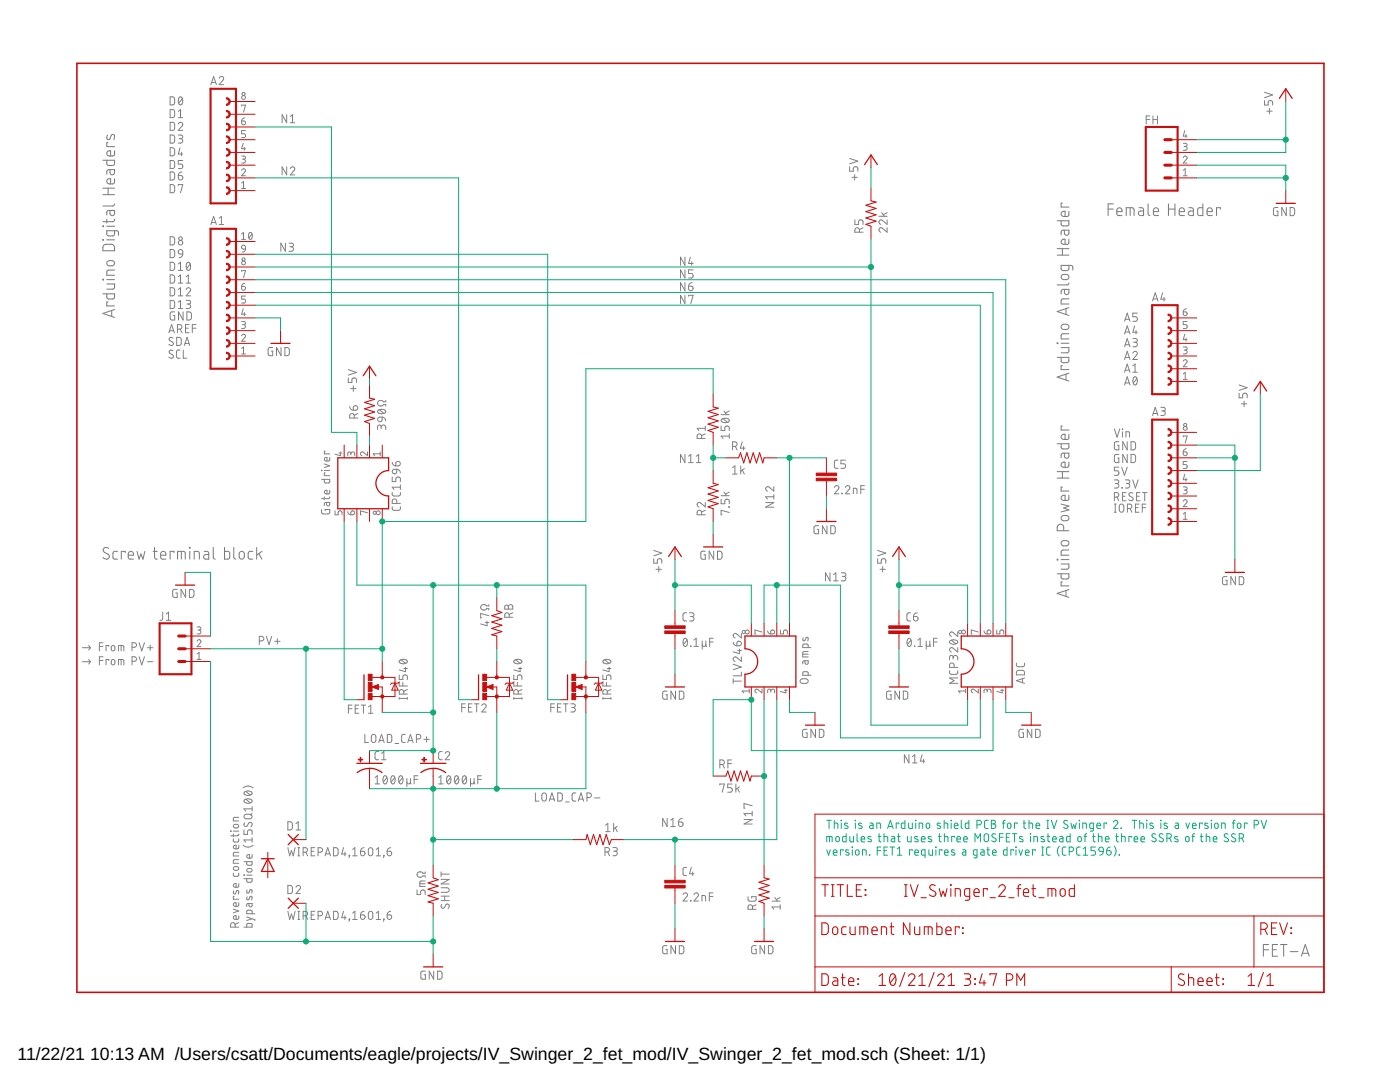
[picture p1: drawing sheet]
<svg xmlns="http://www.w3.org/2000/svg" width="279mm" height="216mm" viewBox="0 0 279 216" stroke-linecap="round" stroke-linejoin="round" font-family="sans-serif">
<defs><g id="words">
<g font-size="3.5">
<text x="3.5" y="211.4">11/22/21</text>
<text x="18" y="211.4">10:13 AM /Users/csatt/Documents/eagle/projects/IV_Swinger_2_fet_mod/IV_Swinger_2_fet_mod.sch (Sheet: 1/1)</text>
</g>
</g></defs>
<g fill="none" stroke="#808080" stroke-width=".2">
<path d="M34 19.3h.6l.2 .3 .1 .9-.3 .4h-.6zM35.8 19.4l.2-.1a.95 .95 0 0 1 0 1.6 1 1 0 0 1-.2-1.5zM36.4 19.7l-.7 .9M42.1 16.9l.5-1.6 .6 1.6M42.2 16.5h.8M43.7 15.6a.45 .45 0 0 1 .7-.3 .45 .45 0 0 1 .1 .7l-.8 .9h.9M252.4 18.4l1.6 .5-1.6 .6M34 36.8l.6 .1 .2 .2 .1 .9-.3 .4-.6 .1zM34 32h.6l.2 .3 .1 .9-.3 .4h-.6zM34 29.5h.6l.2 .3 .1 .8-.3 .5h-.6zM34 34.3h.6l.2 .3 .1 .9-.3 .4h-.6zM34 24.4h.6l.2 .3 .1 .9-.3 .4h-.6z"/>
<path d="M34 26.9l.6 .1 .2 .2 .1 .9-.3 .4-.6 .1zM34 21.9h.6l.2 .2 .1 .9-.3 .5h-.6zM35.6 35h.5a.45 .45 0 0 1 .4 .5 .45 .45 0 0 1-.5 .4 .45 .45 0 0 1-.4-.4zM35.6 24.8a.44 .44 0 0 1 .6-.4 .44 .44 0 0 1 .1 .7l-.7 .9h.9M35.6 26.9h.5a.36 .36 0 0 1 .4 .4 .36 .36 0 0 1-.4 .4h-.3M35.6 22.2l.4-.3v1.6M35.6 37v-.2h.9l-.5 1.7M35.6 23.5h.9M35.9 29.5l-.3 1.2h.9M36 27.7a.44 .44 0 0 1 .5 .4 .44 .44 0 0 1-.5 .5h-.4M36.2 30.4v.7M36.3 34.3l-.4 .1-.3 .6"/>
<path d="M36.5 32h-.9v.7h.5a.45 .45 0 0 1 .4 .5 .45 .45 0 0 1-.4 .4h-.5M48.2 34a.38 .38 0 0 1 .6-.3 .38 .38 0 0 1 .1 .6l-.7 .8h.8M48.2 31.1l.6 .1 .2 .2-.2 .3h-.4M48.2 24.2h.5a.39 .39 0 0 1 .3 .4 .39 .39 0 0 1-.4 .3 .39 .39 0 0 1-.4-.4zM48.2 21.1v-.1h.8l-.4 1.4M48.2 36.5l.4-.3v1.4M48.2 37.6h.8M48.5 28.6l-.3 1.1h.8M48.6 31.7a.39 .39 0 0 1 .4 .4 .39 .39 0 0 1-.4 .4h-.4M48.8 29.4v.6M48.8 23.5l-.5 .3-.1 .4M49 26.1h-.8v.6h.5a.39 .39 0 0 1 .3 .4 .39 .39 0 0 1-.3 .4h-.5"/>
<path d="M57.2 22.9v1.6l-.9-1.6v1.6M57.2 33.3v1.6l-.9-1.6v1.6M57.9 33.7a.44 .44 0 0 1 .7-.4 .44 .44 0 0 1 .1 .7l-.8 .9h.9M57.9 23.2l.5-.3v1.6M57.9 24.5h.9M169.6 33.3v.9h.7v-.6a.46 .46 0 0 1 .4-.3 .46 .46 0 0 1 .5 .3v.6M169.6 31.6l1.6 .6-1.6 .5M170 35.4h1.1M170.6 34.8v1.1M228.7 23.9h.8M229.5 23.1h-.8v1.6M230.1 23.9h.9"/>
<path d="M230.1 23.1v1.6M231 23.1v1.6M236.1 31.5a.39 .39 0 0 1 .6-.4 .39 .39 0 0 1 .1 .6l-.7 .8h.8M236.1 28.6h.6l.2 .3-.2 .3h-.4M236.1 34l.4-.3v1.4M236.1 35.1h.8M236.5 26.1l-.4 1.1h.8M236.5 29.2a.38 .38 0 0 1 .4 .4 .38 .38 0 0 1-.4 .4h-.4M236.7 26.8v.7M252.4 20.1v.9h.7v-.6a.45 .45 0 0 1 .4-.3 .45 .45 0 0 1 .5 .3v.6M252.8 22.2h1.1M253.3 21.6v1.1"/>
<path d="M34 59.9l.6 .1 .2 .2 .1 .9-.3 .4-.6 .1zM34 57.4h.6l.2 .3 .1 .9-.3 .4h-.6zM34 52.3l.6 .1 .2 .2 .1 .9-.3 .4-.6 .1zM34 54.9h.6l.2 .2 .1 .9-.3 .5h-.6zM34 49.8h.6l.2 .3 .1 .9-.3 .4h-.6zM34 47.2l.6 .1 .2 .2 .1 .9-.3 .5h-.6zM35.6 52.7l.4-.4v1.7M35.6 55.2l.4-.3v1.6M35.6 57.8l.4-.4v1.6M35.6 59h.9M35.6 54h.9M35.6 56.5h.9"/>
<path d="M35.7 49.9l.3-.1 .3 .1 .2 .8-.8-.1-.1-.4zM36.5 50.7l-.2 .4-.5 .3M37.1 59.9h.6a.36 .36 0 0 1 .3 .4 .36 .36 0 0 1-.3 .4h-.4M37.1 57.8a.44 .44 0 0 1 .7-.4 .44 .44 0 0 1 .1 .7l-.8 .9h.9M37.1 56.5h.9M37.1 55.2l.5-.3v1.6M37.3 52.4l.3-.1a.97 .97 0 0 1 0 1.7 1.02 1.02 0 0 1-.3-1.6zM38 52.7l-.8 .9M42.1 44.8l.5-1.6 .6 1.6M42.2 44.4h.8M43.7 44.8h.9M43.7 43.5l.5-.3v1.6"/>
<path d="M48.2 57.1h.5a.39 .39 0 0 1 .3 .5 .39 .39 0 0 1-.4 .3 .39 .39 0 0 1-.4-.3zM48.2 46.7l.4-.3v1.4M48.2 54.1v-.1h.8l-.4 1.4M48.2 47.8h.8M48.3 49l.3-.1 .3 .1 .1 .7-.7-.1zM48.8 56.5l-.3 .1-.3 .5M49 59.1h-.8v.6h.5a.4 .4 0 0 1 .3 .4 .4 .4 0 0 1-.3 .4h-.5M49 49.7l-.3 .5-.3 .1M49.8 46.5l.2-.1a.83 .83 0 0 1 0 1.4 .88 .88 0 0 1-.2-1.3zM50.3 46.7l-.6 .8M57 48.5v1.6l-1-1.6v1.6M57.7 48.5h.5a.36 .36 0 0 1 .4 .4 .36 .36 0 0 1-.4 .3h-.4"/>
<path d="M58.1 49.2a.46 .46 0 0 1 .5 .5 .46 .46 0 0 1-.5 .4h-.4M136.7 51.3v1.6l-.9-1.6v1.6M136.7 53.8v1.7l-.9-1.7v1.7M136.7 56.4v1.6l-.9-1.6v1.6M136.7 58.9v1.7l-.9-1.7v1.7M137.4 57.1h.5a.45 .45 0 0 1 .4 .5 .45 .45 0 0 1-.4 .4 .45 .45 0 0 1-.5-.4zM137.4 59.1v-.2h.9l-.4 1.7M137.8 51.3l-.4 1.3h.9M138 52.2v.7M138.1 56.4l-.6 .3-.1 .4M138.3 53.8h-.9v.8h.5a.46 .46 0 0 1 .4 .4 .46 .46 0 0 1-.4 .5h-.5M170.6 43.9v.9h.7v-.6a.45 .45 0 0 1 .5-.3 .45 .45 0 0 1 .4 .3v.6"/>
<path d="M171.5 46.3v-.4a.46 .46 0 0 0-.4-.5 .46 .46 0 0 0-.5 .5v.4h1.6M172.2 45.4l-.7 .4M175.4 43.2h1.6M176 42.4l.5 .8M177 45.4v.9l-.9-.7a.44 .44 0 0 0-.7 .1 .44 .44 0 0 0 .4 .6M177 43.9v.9l-.9-.8a.44 .44 0 0 0-.7 .1 .44 .44 0 0 0 .4 .7M177 42.4l-.7 .4M230.1 59.6h.9M232 58.4l-.3 1.3h.9M232.3 59.3v.7M255 41.4h-.5l-.3 .2-.1 1.1 .3 .3h.6v-.9h-.2M256.7 41.4v1.6l-.9-1.6v1.6"/>
<path d="M257.5 41.4h.6l.2 .3 .1 .9-.3 .4h-.6zM33.7 66.4l.5-1.6 .6 1.6M33.8 66h.8M34.5 70l-.2-.1a.38 .38 0 0 0-.5 .1 .38 .38 0 0 0 .1 .5l.5 .3a.41 .41 0 0 1 .1 .6 .41 .41 0 0 1-.6 0l-.2-.2M34.5 67.5l-.2-.1a.38 .38 0 0 0-.5 .1 .38 .38 0 0 0 .1 .5l.5 .3a.41 .41 0 0 1 .1 .6 .41 .41 0 0 1-.6-.1l-.2-.1M34.9 62.2l-.7 .1-.2 .2v1l.2 .3 .7 .1v-1h-.3M35.3 67.3l.6 .1 .2 .2 .1 .9-.3 .4h-.6zM35.4 65.7h.5a.46 .46 0 0 0 .4-.5 .46 .46 0 0 0-.4-.4h-.5v1.6M35.6 61.6h.9M35.6 60.3l.4-.4v1.7M35.9 69.8l-.5 .1-.2 .3v1l.2 .3h.5M36 65.7l.3 .7"/>
<path d="M36.5 62.2v1.7l-.9-1.7v1.7M36.6 69.8v1.7h.7M36.8 68.9l.5-1.6 .6 1.6M36.9 68.5h.8M37 65.5h.6M37.3 62.2l.6 .1 .3 .2a1.33 1.33 0 0 1-.1 1.2l-.8 .2zM37.6 60.7a.46 .46 0 0 1 .4 .4 .46 .46 0 0 1-.4 .5h-.5M37.8 64.8h-.8v1.6h.8M38.4 65.5h.7M39.1 64.8h-.7v1.6M48.2 67a.38 .38 0 0 1 .6-.3 .38 .38 0 0 1 .1 .6l-.7 .8h.8M48.2 64.2h.6l.2 .2-.2 .3-.4 .1"/>
<path d="M48.2 70.6h.8M48.2 69.5l.4-.3v1.4M48.5 61.6l-.3 1.1h.8M48.6 64.8a.39 .39 0 0 1 .4 .4 .39 .39 0 0 1-.4 .4h-.4M48.8 62.4v.6M54.4 69.3l-.7 .1-.1 .2-.1 1 .2 .4h.7v-.9h-.3M56.1 69.3v1.7l-.9-1.7v1.7M56.9 69.3l.6 .1 .2 .2v1.1l-.2 .2-.6 .1zM69.5 75.4v.9h.7v-.5a.46 .46 0 0 1 .5-.4 .46 .46 0 0 1 .4 .4v.5M69.5 73.8l1.6 .5-1.6 .5M70 77.5h1.1M70.5 77v1.1"/>
<path d="M77 79.9v.3h-.5a.62 .62 0 0 0-.9-.2 .62 .62 0 0 0 0 .9 .62 .62 0 0 0 .9-.2h.5v.3M224.4 76.8l.6-1.6 .5 1.6M224.4 74.3l.6-1.7 .5 1.7M224.4 69.2l.6-1.6 .5 1.6M224.4 71.7l.6-1.6 .5 1.6M224.4 66.7l.6-1.7 .5 1.7M224.4 64.1l.6-1.6 .5 1.6M224.6 76.4h.8M224.6 73.9h.8M224.6 68.8h.8M224.6 71.3h.8M224.6 66.3h.8"/>
<path d="M224.6 63.7h.8M226.1 67.6h.5a.36 .36 0 0 1 .4 .3 .36 .36 0 0 1-.4 .4h-.3M226.1 70.5a.44 .44 0 0 1 .6-.4 .44 .44 0 0 1 .1 .7l-.7 .9h.9M226.1 73l.4-.4v1.7M226.1 74.3h.9M226.3 75.3l.2-.1a.95 .95 0 0 1 0 1.6 1.04 1.04 0 0 1-.2-1.5zM226.4 65l-.3 1.3h.9M226.5 68.3a.46 .46 0 0 1 .5 .4 .46 .46 0 0 1-.5 .5h-.4M226.7 65.9v.8M226.9 75.5l-.7 1M227 62.5h-.9v.7h.5a.46 .46 0 0 1 .4 .5 .46 .46 0 0 1-.4 .4h-.5M230 60l.5-1.6 .6 1.6"/>
<path d="M236.1 72.1a.39 .39 0 0 1 .6-.3 .39 .39 0 0 1 .1 .6l-.7 .8h.8M236.1 69.2l.6 .1 .2 .2-.2 .3h-.4M236.1 62.2h.5a.39 .39 0 0 1 .3 .5 .39 .39 0 0 1-.4 .3 .39 .39 0 0 1-.4-.4zM236.1 74.6l.4-.3v1.4M236.1 75.7h.8M236.5 66.7l-.4 1.1h.8M236.5 69.8a.39 .39 0 0 1 .4 .4 .39 .39 0 0 1-.4 .4h-.4M236.7 67.5v.6M236.8 61.6l-.4 .1-.3 .5M236.9 64.2h-.8v.6h.5a.4 .4 0 0 1 .3 .4 .4 .4 0 0 1-.3 .4h-.5M247.3 78.5v.9h.7v-.6a.45 .45 0 0 1 .5-.3 .45 .45 0 0 1 .4 .3v.6M247.3 76.8l1.6 .6-1.6 .5"/>
<path d="M64.2 95.7h1.6v.5l-.3 .2-.7-.1-.1-.6M64.2 93.8l.1 .1zM64.7 99.1v.6M64.7 93.9h1.1M64.7 92.6l1.1 .3-1.1 .4M64.9 90h-.2v.6h1.1M64.9 94.4h-.2v.5h1.1M65.8 99.1l-.2 .4h-1.4M65.8 97.8l-.1 .7-.6 .1a.38 .38 0 0 1-.4-.5 .38 .38 0 0 1 .6-.3v.8M65.8 91.3l-.1 .6-.6 .1a.38 .38 0 0 1-.4-.5 .38 .38 0 0 1 .6-.2v.7M67.6 90.4h.7M67.9 90.2v.7l-1-.3"/>
<path d="M69.8 81.1l.3 .6 .4 .2M70 90.6a.39 .39 0 0 1 .4-.4 .39 .39 0 0 1 .4 .4v.3M70 90.8v-.5l-.4-.1-.2 .1v.6M70.6 81.1a.46 .46 0 0 1 .8 .1 .46 .46 0 0 1-.4 .7h-.5zM70.7 83.4v-.4a.46 .46 0 0 0-.5-.5 .46 .46 0 0 0-.4 .5v.4h1.6M71.4 82.5l-.7 .4M73.3 90.2v.7l-.7-.6a.38 .38 0 0 0-.6 .1 .38 .38 0 0 0 .2 .5M75.5 81.9a1.02 1.02 0 0 1 1.5 .2 .97 .97 0 0 1-1.6 0zM75.5 83.4l.8-.2v.6a.46 .46 0 0 1-.7 .3 .46 .46 0 0 1-.1-.7zM75.7 81.8l.9 .7M75.9 90.6h-1.4l.3 .3M75.9 90.2v.7"/>
<path d="M76.1 85.2a.46 .46 0 0 1 .4-.4 .46 .46 0 0 1 .5 .4v.5M76.1 85.5v-.3a.36 .36 0 0 0-.4-.4 .36 .36 0 0 0-.3 .4v.5M76.3 83.2l.4 .2 .3 .5M78.3 98.3v.4l.3 .3 1.2-.1 .1-.6M78.3 95.2v.9h.7v-.5a.46 .46 0 0 1 .4-.4 .46 .46 0 0 1 .5 .4v.5M78.3 92.2l.3 .6 .4 .2M78.4 93.8l.8-.2v.6a.46 .46 0 0 1-.7 .3 .46 .46 0 0 1-.1-.7zM79.1 92.2a.46 .46 0 0 1 .7 .1 .46 .46 0 0 1-.3 .7h-.5zM79.2 93.6l.4 .2 .3 .6M79.9 96.8v.9M79.9 97.2h-1.6l.3 .5M136.7 90.7v1.6l-.9-1.6v1.6"/>
<path d="M137.4 92.3h.9M137.4 91l.5-.3v1.6M139 92.3h.9M139 91l.4-.3v1.6M140 87.5v-.5a.44 .44 0 0 0-.4-.4 .44 .44 0 0 0-.5 .4v.5h1.7M140.8 85v.9M140.8 86.6l-.8 .3M140.8 85.5h-1.7l.4 .4M143.9 85v.9h.8v-.5a.45 .45 0 0 1 .4-.4 .45 .45 0 0 1 .4 .4v.5M143.9 99.6v.9h.8v-.5a.45 .45 0 0 1 .4-.4 .45 .45 0 0 1 .4 .4v.5M143.9 82.7h1.6M143.9 98.9h1.6"/>
<path d="M144 83.7a1 1 0 0 1 1.5 .2 .97 .97 0 0 1-1.6 0zM144.3 83.5l.9 .8M144.5 82l.5 .7M144.5 98.2l.5 .7M145.5 87h-1.6l.4 .5M145.5 86.6v.9M145.5 82l-.7 .4M145.5 98.2l-.7 .4M146.2 89.1h.5a.46 .46 0 0 0 .4-.5 .46 .46 0 0 0-.4-.4h-.5v1.6M146.2 93.3l.5-.3v1.6M146.2 94.6h.9M146.7 89.1l.4 .7"/>
<path d="M147.8 93v1.6M148.1 88.2l-.3 1.2h.9M148.1 93.8l.4 .8M148.4 89.1v.7M148.5 93.5l-.7 .5M154.4 97.1v.9l-.9-.8a.44 .44 0 0 0-.7 .2 .44 .44 0 0 0 .4 .6M154.4 99.1h-1.6l.4 .5M154.4 98.7v.9M166.5 97.3a.45 .45 0 0 1 .7-.4 .45 .45 0 0 1 .1 .7l-.8 .9h.9M167.2 91.8h-.4l-.3 .4 .1 1.1 .6 .2M168 98.4l.1 .1zM168.7 97.3a.44 .44 0 0 1 .6-.4 .44 .44 0 0 1 .2 .7l-.8 .9h.9"/>
<path d="M168.7 91.8h-.9v.7h.6a.46 .46 0 0 1 .4 .5 .46 .46 0 0 1-.4 .5h-.6M170.3 98.5v-1.1l.7 .2v.9M171.8 97.6h.7M172.5 96.9h-.7v1.6M222.4 99.2h.4a.44 .44 0 0 0 .5-.5 .44 .44 0 0 0-.5-.4h-.4v1.6M222.4 95.8h.5a.36 .36 0 0 1 .4 .3 .36 .36 0 0 1-.4 .4h-.3M222.4 85.6l.5 1.6 .6-1.6M222.8 96.5a.46 .46 0 0 1 .5 .4 .46 .46 0 0 1-.5 .5h-.4M222.9 99.2l.4 .7M223.3 90.7h-.7l-.2 .2v1l.2 .4h.7v-.9h-.3M223.3 93.2h-.9v.7h.5a.46 .46 0 0 1 .4 .5 .46 .46 0 0 1-.4 .4h-.5M223.3 88.1l-.7 .1-.2 .1v1.1l.2 .3 .7 .1v-.9h-.3"/>
<path d="M223.9 93.2l.5 1.6 .6-1.6M223.9 97.3l.1 .1zM224 85.6l.1 .1zM224 99h.5M224 86.1v1.1M224.6 95.8h.5a.36 .36 0 0 1 .4 .3 .36 .36 0 0 1-.4 .4h-.3M224.7 87.2v-1.1l.7 .2v.9M224.7 98.3h-.7v1.6h.7M225 88.1v1.7l-.9-1.7v1.7M225 90.7v1.6l-.9-1.6v1.6M225 96.5a.46 .46 0 0 1 .5 .4 .46 .46 0 0 1-.5 .5h-.4M225.7 90.7h.7l.2 .3v.8l-.2 .5h-.7z"/>
<path d="M225.7 88.1l.7 .1 .2 .2v.9l-.2 .4-.7 .1zM226.1 98.4a.41 .41 0 0 0-.7 0 .41 .41 0 0 0 .1 .6l.5 .3a.41 .41 0 0 1 0 .6 .41 .41 0 0 1-.6-.1l-.1-.1M226.1 95.8l.5 1.6 .5-1.6M226.8 99h.6M227.5 98.3h-.7v1.6h.7M228 98.3h.9M228.5 98.3v1.6M230 82.9l.5-1.6 .6 1.6M230.1 82.5h.9M231.7 81.3h.5a.36 .36 0 0 1 .4 .3 .36 .36 0 0 1-.4 .4h-.4M232.1 82a.46 .46 0 0 1 .5 .5 .46 .46 0 0 1-.5 .4h-.4M236.1 97.2h.6l.2 .2-.2 .3-.4 .1"/>
<path d="M236.1 90.2h.5a.39 .39 0 0 1 .3 .4 .39 .39 0 0 1-.4 .4 .39 .39 0 0 1-.4-.4zM236.1 87.2v-.2h.8l-.4 1.4M236.5 94.6l-.4 1.1h.8M236.5 97.8a.38 .38 0 0 1 .4 .4 .38 .38 0 0 1-.4 .4h-.4M236.7 95.4v.6M236.8 89.5l-.4 .2-.3 .5M236.9 92.1h-.8v.6h.5a.39 .39 0 0 1 .3 .4 .39 .39 0 0 1-.3 .4h-.5M247.7 80.6h1.1M248.3 80.1v1M35.4 117.6h-.7l-.2 .2v1.1l.2 .3h.7v-.9h-.3M37 117.6v1.6l-.9-1.6v1.6M37.8 117.6h.6l.3 .3v.9l-.3 .4h-.6z"/>
<path d="M64.2 101.7v.6l.2 .2 1 .1 .4-.3v-.6h-.9v.2M65.2 100.2l.1 .7h.4l.1-.7-.9 .1-.2 .1v.5M66.9 101.9v.8h.6v-.4a.4 .4 0 0 1 .4-.4 .4 .4 0 0 1 .4 .4v.4M69.4 102.1l.1 .3 .5 .3M70.1 102a.4 .4 0 0 1 .7 .2 .4 .4 0 0 1-.4 .5h-.4zM73.3 102.3l-1.4-.4v.8h.2M78.3 101.1v.5l.3 .2h1.1l.2-.2v-.5M79.2 100.5v-.5a.46 .46 0 0 0-.5-.5 .46 .46 0 0 0-.4 .5v.5h1.6M130.5 111.5v.9h.7v-.6a.45 .45 0 0 1 .4-.3 .45 .45 0 0 1 .5 .3v.6M130.5 109.8l1.6 .6-1.6 .5M130.9 113.6h1.1M131.5 113.1v1"/>
<path d="M140 102.7v-.4a.44 .44 0 0 0-.4-.5 .44 .44 0 0 0-.5 .5v.4h1.7M140.8 110h-.7l-.2 .2v1l.2 .4h.7v-.9h-.3M140.8 100.2v1l-1-.8a.44 .44 0 0 0-.7 .1 .44 .44 0 0 0 .4 .7M140.8 101.8l-.8 .4M142.4 110v1.6l-.9-1.6v1.6M143.2 110h.6l.3 .3v.8l-.3 .5h-.6zM145.5 101.1v.1zM145.5 102.3l-1.6-.5v.9h.2M152.8 100.3h1.6l-1.6 .9h1.6M163.4 104.9h-.7l-.2 .2v1.1l.2 .3h.7v-.9h-.3M165 104.9v1.6l-.9-1.6v1.6M165.7 114.3v1.6l-1-1.6v1.6"/>
<path d="M165.8 104.9h.6l.3 .3v1l-.3 .3h-.6zM166.4 114.7l.4-.4v1.6M166.4 115.9h.9M167.9 114.3h.6a.36 .36 0 0 1 .3 .4 .36 .36 0 0 1-.3 .3h-.4M168.4 115a.44 .44 0 0 1 .4 .5 .44 .44 0 0 1-.4 .4h-.5M175.2 111.5v.9h.7v-.6a.46 .46 0 0 1 .4-.3 .46 .46 0 0 1 .5 .3v.6M175.2 109.8l1.6 .6-1.6 .5M175.6 113.6h1.1M176.1 113.1v1M222.4 102.2h.4M222.4 100.6h.4M222.6 100.6v1.6"/>
<path d="M223.5 100.7l.3-.1 .3 .1 .2 .3v.7a.46 .46 0 0 1-.5 .5 .46 .46 0 0 1-.4-.5zM225 101.5h.4a.44 .44 0 0 0 .5-.5 .44 .44 0 0 0-.5-.4h-.4v1.6M225.5 101.5l.4 .7M226.6 101.3h.5M227.3 100.6h-.7v1.6h.7M228 101.3h.7M228.7 100.6h-.7v1.6M236.1 100a.39 .39 0 0 1 .6-.3 .39 .39 0 0 1 .1 .6l-.7 .8h.8M236.1 102.6l.4-.4v1.4M236.1 103.6h.8M244.9 115.1h-.7l-.2 .2v1l.2 .3 .7 .1v-.9h-.3M246.5 115.1v1.6l-.9-1.6v1.6"/>
<path d="M247.3 115.1h.6l.3 .2v.9l-.3 .4-.6 .1zM16.4 132h1.7M16.4 129.2h1.7M17.7 131.6l.4 .4M17.7 128.8l.4 .4M18.1 132l-.4 .5M18.1 129.2l-.4 .5M19.8 131.8h.8M19.8 129h.8M20.6 128.2h-.8v1.7M20.6 131h-.8v1.7M21.7 129v-.2h-.5v1.1"/>
<path d="M21.7 131.8v-.2h-.5v1.1M22.3 131.7l.3-.1 .2 .1 .1 .6a.36 .36 0 0 1-.3 .4 .36 .36 0 0 1-.4-.4zM22.3 128.9l.3-.1 .2 .1 .1 .6a.36 .36 0 0 1-.3 .4 .36 .36 0 0 1-.4-.4zM23.6 132.7v-1.1l1 .1 .1 1M23.6 129.9v-1.1l1 .1 .1 1M24.2 128.8v1.1M24.2 131.6v1.1M26.4 132h.4a.46 .46 0 0 0 .5-.5 .46 .46 0 0 0-.5-.5h-.4v1.7M26.4 129.2h.4a.46 .46 0 0 0 .5-.5 .46 .46 0 0 0-.5-.5h-.4v1.7M27.7 131l.6 1.7 .5-1.7M27.7 128.2l.6 1.7 .5-1.7M29.4 132h1.1"/>
<path d="M29.4 129.2h1.1M30 128.7v1.1M32.5 122.2l-.1 1.4-.1 .2h-.4M33.2 123.8h.9M33.2 122.5l.4-.3v1.6M39.3 128a.38 .38 0 0 1 .6-.4 .38 .38 0 0 1 .1 .6l-.7 .8h.8M39.3 125.1h.6l.2 .2-.2 .4h-.4M39.3 130.5l.4-.3v1.4M39.3 131.6h.8M39.7 125.7a.39 .39 0 0 1 .4 .4 .39 .39 0 0 1-.4 .4h-.4M51.8 127.9h.4a.46 .46 0 0 0 .5-.5 .46 .46 0 0 0-.5-.4h-.4v1.6M53.1 127l.6 1.6 .5-1.6"/>
<path d="M54.8 128h1.1M55.4 127.4v1.1M79.7 134.7v.9h.7v-.6a.46 .46 0 0 1 .4-.3 .46 .46 0 0 1 .5 .3v.6M79.7 139.4h1.6M79.7 136.2v.7h1.6M79.7 139.2v.3M79.8 131.8a1.02 1.02 0 0 1 1.5 .2 .97 .97 0 0 1-1.6 0zM80 131.6l.9 .8M80.4 136.2v.7M80.6 138.5v-.5a.46 .46 0 0 0-.5-.4 .46 .46 0 0 0-.4 .4v.5h1.6M80.6 133.4h.7M80.9 133.1v.9l-1.2-.3"/>
<path d="M81.3 139.2v.3M81.3 137.6l-.7 .3M96.8 124.2h.8M97.2 124v.9l-1.3-.4M97.6 120.6v.3h-.5a.61 .61 0 0 0-.9-.2 .61 .61 0 0 0 0 1 .61 .61 0 0 0 .9-.2h.5v.2M97.6 122.9l-1.7-.5v.9h.2M100.8 120.8h.4l.3 .3a.44 .44 0 0 1 .4-.5 .44 .44 0 0 1 .4 .5v.4h-1.6zM101.5 121.1v.4M101.6 123.2v-.5a.44 .44 0 0 0-.4-.4 .44 .44 0 0 0-.5 .4v.5h1.6M102.3 122.3l-.7 .3M102.5 134.7v.9h.8v-.6a.46 .46 0 0 1 .4-.3 .46 .46 0 0 1 .5 .3v.6M102.5 139.4h1.7"/>
<path d="M102.5 136.2v.7h1.7M102.5 139.2v.3M102.6 131.8a1.03 1.03 0 0 1 1.6 .2 .97 .97 0 0 1-1.7 0zM102.9 131.6l.9 .8M103.3 136.2v.7M103.4 138.5v-.5a.44 .44 0 0 0-.4-.4 .44 .44 0 0 0-.5 .4v.5h1.7M103.4 133.4h.8M103.8 133.1v.9l-1.3-.3M104.2 139.2v.3M104.2 137.6l-.8 .3M120.3 134.7v.9h.7v-.6a.45 .45 0 0 1 .5-.3 .45 .45 0 0 1 .4 .3v.6M120.3 139.4h1.6"/>
<path d="M120.3 136.2v.7h1.6M120.3 139.2v.3M120.4 131.8a1 1 0 0 1 1.5 .2 .95 .95 0 0 1-1.6 0zM120.7 131.6l.9 .8M121 136.2v.7M121.2 138.5v-.5a.44 .44 0 0 0-.4-.4 .44 .44 0 0 0-.5 .4v.5h1.6M121.2 133.4h.7M121.6 133.1v.9l-1.3-.3M121.9 139.2v.3M121.9 137.6l-.7 .3M133.1 137.9h-.5l-.3 .2-.1 1.1 .3 .3h.6v-.9h-.2M134.8 137.9v1.6l-.9-1.6v1.6"/>
<path d="M135.6 137.9h.6l.2 .3 .1 .9-.3 .4h-.6zM136.5 127.5l.3-.1a.97 .97 0 0 1 0 1.6 1 1 0 0 1-.3-1.5zM137 122.3h-.5l-.2 .4v1l.2 .2h.5M137.1 127.7l-.7 .9M137.6 122.3h.6a.37 .37 0 0 1 .3 .4 .37 .37 0 0 1-.3 .3h-.4M137.8 128.9l.1 .1zM138.1 123a.44 .44 0 0 1 .4 .5 .44 .44 0 0 1-.4 .4h-.5M138.5 129h.9M138.5 127.7l.4-.3v1.6M140.1 128.6a.36 .36 0 0 0 .4 .4 .36 .36 0 0 0 .4-.4M140.1 127.9v1.6M140.9 127.9v.9l.2 .2"/>
<path d="M141.6 128.1h.7M142.3 127.4h-.7v1.6M146.3 128.1l.2 .5 .6 .3M146.3 135.9h1.7M146.3 135.4v1M146.3 132.5l1.7 .6-1.7 .5M147.2 128.1a.47 .47 0 0 1 .7 .1 .47 .47 0 0 1-.4 .7h-.4zM147.2 129.8h.8M147.6 129.5v.9l-1.3-.3M148 131.1v.9l-.9-.8a.44 .44 0 0 0-.7 .1 .44 .44 0 0 0 .3 .7M148 126.4v.9l-.9-.8a.44 .44 0 0 0-.7 .2 .44 .44 0 0 0 .3 .6M148 134.1v.8h-1.7"/>
<path d="M149.5 137.9h-1.4l.3 .4M149.5 137.5v.8M152.1 137.5v.8l-.8-.7a.38 .38 0 0 0-.6 .1 .38 .38 0 0 0 .3 .6M152.1 126.1l-1.4-.4v.8h.1M153.2 125.9l.3 .5 .3 .1M153.8 137.9a.39 .39 0 0 1 .4-.4 .39 .39 0 0 1 .4 .4v.4M153.8 138.1v-.4l-.4-.2-.2 .2v.6M153.8 125.9a.4 .4 0 0 1 .7 0 .4 .4 0 0 1-.3 .6h-.4zM155.7 125.7v.8h.7v-.5a.4 .4 0 0 1 .3-.3 .4 .4 0 0 1 .4 .3v.5M156.5 137.7h.6M156.8 137.5v.8l-1.1-.3M159.8 135.6l.3-.2h.7a.46 .46 0 0 1 .5 .5 .46 .46 0 0 1-.5 .5l-1-.2-.1-.3z"/>
<path d="M160.2 130.5h1.1M160.3 127.3l-.1 .4 .3 .2 .4-.7h.3l.1 .2-.1 .5M160.7 131.8l.1 .7 .3 .1 .2-.2v-.6h-.8l-.3 .2v.5M161.3 134.7v-.5l-.2-.2-.8 .2-.1 .5h1.6M161.3 130h-.9l-.2 .3v.8h1.1M161.3 129.2v-.5l-.2-.2h-.6l-.2 .2-.1 .5h1.6M177.8 137.9h-.5l-.3 .2v1.2l.2 .2h.6v-.9h-.2M179.5 137.9v1.6l-.9-1.6v1.6M180.3 137.9h.6l.2 .3v1.1l-.2 .2h-.6zM181.2 127.5l.2-.1a.95 .95 0 0 1 0 1.6 1.02 1.02 0 0 1-.2-1.5zM181.7 122.3l-.6 .1-.1 .3v1l.2 .2h.5M181.8 127.7l-.7 .9"/>
<path d="M182.3 123h.5a.45 .45 0 0 1 .4 .5 .45 .45 0 0 1-.5 .4 .45 .45 0 0 1-.4-.4zM182.5 128.9l.1 .1zM183 122.3l-.6 .3-.1 .4M183.2 129h.9M183.2 127.7l.4-.3v1.6M184.8 128.6a.36 .36 0 0 0 .4 .4 .36 .36 0 0 0 .4-.4M184.8 127.9v1.6M185.6 127.9v.9l.1 .2M186.3 128.1h.7M187 127.4h-.7v1.6M189.5 133.8v.5l.4 .3 1-.1 .2-.2v-.5M189.6 127.9a1.04 1.04 0 0 1 1.5 .2 .95 .95 0 0 1-1.6 0z"/>
<path d="M189.9 127.7l.9 .8M190.2 131.2a.46 .46 0 0 1 .5-.4 .46 .46 0 0 1 .4 .4v.5M190.2 131.5v-.4a.36 .36 0 0 0-.3-.3 .36 .36 0 0 0-.4 .3v.6M190.4 133.2v-.5a.46 .46 0 0 0-.4-.4 .46 .46 0 0 0-.5 .4v.5h1.6M191.1 129.2v.9l-.9-.8a.44 .44 0 0 0-.7 .2 .44 .44 0 0 0 .4 .6M191.1 126.1v.9l-.9-.8a.44 .44 0 0 0-.7 .2 .44 .44 0 0 0 .4 .6M191.1 135.3h-1.6l.9 .5-.9 .6h1.6M192.7 137.9h-1.4l.3 .4M192.7 137.5v.8M195.2 137.5v.8l-.7-.7a.38 .38 0 0 0-.6 .1 .38 .38 0 0 0 .2 .6M195.2 126.1l-1.4-.4v.8h.2M196.4 125.9l.1 .3 .5 .3"/>
<path d="M197 137.9a.39 .39 0 0 1 .4-.4 .39 .39 0 0 1 .4 .4v.4M197 138.1v-.4l-.4-.2-.2 .2v.6M197.1 125.8a.39 .39 0 0 1 .6 .1 .39 .39 0 0 1-.3 .6h-.4zM198.9 125.7v.8h.6v-.5a.4 .4 0 0 1 .4-.3 .4 .4 0 0 1 .4 .3v.5M199.7 137.7h.6M200 137.5v.8l-1.1-.3M202.8 132.3l.1 .5 .3 .2h1l.2-.2 .1-.5M203 133.9l.3-.1h.9l.2 .2 .1 .7h-1.7zM204.1 135.4v.8M204.5 135.3l-1.7 .5 1.7 .6M48.5 157.2a1.56 1.56 0 0 1 2 0M48.8 159.6a1.04 1.04 0 0 1 1.5 .2 .95 .95 0 0 1-1.6 0z"/>
<path d="M48.8 158a1.02 1.02 0 0 1 1.5 .3 .97 .97 0 0 1-1.6 0zM49 159.5l1 .7M49 157.9l1 .7M69.5 141.4h.8M70.3 140.7h-.8v1.6M70.9 141.4h.5M71.6 140.7h-.7v1.6h.7M72.1 140.7h.9M72.5 140.7v1.6M72.8 146.5v1.7h.7M73.5 142.3h.9M73.5 141.1l.5-.4v1.6"/>
<path d="M74.3 146.7l.3-.2 .3 .2 .1 1a.46 .46 0 0 1-.4 .5 .46 .46 0 0 1-.5-.5zM74.8 155.2l.5-.4v1.6M74.8 156.4h1M75.6 150h-.5l-.3 .3 .1 1.1 .2 .2h.5M75.6 148.2l.5-1.7 .6 1.7M75.7 147.8h.8M76.2 151.6h.8M76.2 150.3l.4-.3v1.6M76.6 154.9l.3-.1a.95 .95 0 0 1 0 1.6 1.04 1.04 0 0 1-.3-1.5zM77.2 155.2l-.7 .9M77.3 146.5l.6 .1 .3 .2v1.1l-.3 .2-.6 .1zM78.2 154.9l.2-.1a.97 .97 0 0 1 0 1.6 1.02 1.02 0 0 1-.2-1.5z"/>
<path d="M78.8 155.2l-.7 .9M78.8 148.4h.8M79.7 154.9l.3-.1a.97 .97 0 0 1 0 1.6 1.02 1.02 0 0 1-.3-1.5zM80.3 155.2l-.7 .9M80.9 146.5l-.5 .1-.2 .3v1l.2 .2 .5 .1M81.2 156.1a.36 .36 0 0 0 .4 .3 .36 .36 0 0 0 .3-.3M81.2 155.3v1.7M81.4 148.2l.5-1.7 .5 1.7M81.5 147.8h.8M81.9 155.3v.9l.2 .2M82.7 155.5h.7M83.1 147.4h.4a.46 .46 0 0 0 .5-.4 .46 .46 0 0 0-.5-.5h-.4v1.7"/>
<path d="M83.4 154.8h-.7v1.6M84.6 147.5h1.1M85.1 147v1.1M87.5 156.4h1M87.5 155.2l.5-.4v1.6M88.3 150h-.5l-.3 .3 .1 1.1 .2 .2h.5M88.9 150.3a.44 .44 0 0 1 .6-.3 .44 .44 0 0 1 .1 .7l-.7 .9h.8M89.3 154.9l.3-.1a.97 .97 0 0 1 0 1.6 1 1 0 0 1-.3-1.5zM89.9 155.2l-.7 .9M90.9 154.9l.2-.1a.97 .97 0 0 1 0 1.6 1.02 1.02 0 0 1-.2-1.5zM91.5 155.2l-.7 .9M92.1 141.2h.8"/>
<path d="M92.4 154.9l.3-.1a.97 .97 0 0 1 0 1.6 1.02 1.02 0 0 1-.3-1.5zM92.9 140.4h-.8v1.7M93 155.2l-.7 .9M93.5 141.2h.5M93.9 156.1a.36 .36 0 0 0 .4 .3 .36 .36 0 0 0 .3-.3M93.9 155.3v1.7M94.2 140.4h-.7v1.7h.7M94.6 155.3v.9l.2 .2M94.7 140.4h.9M95.1 140.4v1.7M95.4 155.5h.7M96.1 154.8h-.7v1.6"/>
<path d="M96.1 140.8a.44 .44 0 0 1 .7-.3 .44 .44 0 0 1 .1 .7l-.8 .9h.9M106.8 158.2v1.7h.8M108.3 158.3l.3-.1 .3 .1 .2 1.1a.46 .46 0 0 1-.5 .5 .46 .46 0 0 1-.5-.5zM109.6 159.9l.6-1.7 .5 1.7M109.7 159.4h.9M109.9 141.2h.7M110.6 140.4h-.7v1.7M111.3 141.2h.5M111.3 158.2l.7 .1 .2 .2v.9l-.2 .4-.7 .1zM112 140.4h-.7v1.7h.7M112.5 140.4h.9M112.9 140.4v1.7"/>
<path d="M113.9 140.4h.5a.36 .36 0 0 1 .4 .4 .36 .36 0 0 1-.4 .4h-.3M114.4 141.2a.46 .46 0 0 1 .4 .4 .46 .46 0 0 1-.4 .5h-.5M114.9 158.2h-.5l-.2 .4 .1 1.1 .6 .2M115.4 159.9l.6-1.7 .5 1.7M115.5 159.4h.9M117.1 159.1h.5a.46 .46 0 0 0 .4-.4 .46 .46 0 0 0-.4-.5h-.5v1.7M118.6 159.2h1.1M143.7 152.5h.4a.46 .46 0 0 0 .5-.4 .46 .46 0 0 0-.5-.5h-.4v1.7M143.7 156.6v-.2h.9l-.5 1.7M144.2 152.5l.4 .8M145.3 152.4h.7M146 151.6h-.7v1.7"/>
<path d="M146.1 156.4h-.9v.8h.6a.46 .46 0 0 1 .3 .4 .46 .46 0 0 1-.3 .5h-.6M146.9 156.4v1.7M147.2 157.3l.4 .8M147.6 157l-.7 .5M161.1 145.5h-.6l-.3 .3v1l.2 .3 .7 .1v-1h-.3M162.8 145.5v1.7l-1-1.7v1.7M163.5 145.5l.6 .1 .3 .2a1.33 1.33 0 0 1-.1 1.2l-.8 .2zM181.4 150.6v1.6l-.9-1.6v1.6M182.1 151l.5-.4v1.6M182.1 152.2h.9M184 150.6l-.3 1.3h.9M184.3 151.5v.7"/>
<path d="M204.3 145.5h-.6l-.3 .3-.1 1 .3 .3 .7 .1v-1h-.3M205.9 145.5v1.7l-.9-1.7v1.7M206.7 145.5l.6 .1 .3 .2v1.1l-.3 .2-.6 .1zM46 165.8l.1 .1zM46.6 174.2v.5l.2 .2 .8-.1v-.6M46.6 167.4v.5l.2 .1h.8v-.6M46.6 166.4v.6M46.6 165.8h1M46.7 177.8l-.1 .4 .2 .2 .5-.7h.2l.1 .2v.5M46.7 173l.6-.1a.36 .36 0 0 1 .3 .4 .36 .36 0 0 1-.3 .4l-.6-.2-.1-.2zM46.7 164.6l.6-.1a.36 .36 0 0 1 .3 .3 .36 .36 0 0 1-.3 .4l-.6-.1-.1-.3zM46.7 178.9h-.1v.5h1"/>
<path d="M47.6 176.3v.7h-.7a.38 .38 0 0 1-.3-.4 .38 .38 0 0 1 .5-.3v.7M47.6 171.5l-.9 .1-.1 .2v.5h1M47.6 170.1h-.9l-.1 .2v.5h1M47.6 168.7v.6l-.7 .1a.38 .38 0 0 1-.3-.5 .38 .38 0 0 1 .5-.2v.7M47.6 166.4l-.1 .4h-1.5M47.6 163.1h-.8l-.2 .3v.4h1M48.5 168.7a1.49 1.49 0 0 0 2 0M48.7 175.3h1.6v.6l-.3 .1h-.6l-.1-.1-.1-.6M48.7 171.9h1.6v.6l-.3 .2-.6-.1-.1-.1-.1-.6M48.7 165.6v.9h.7v-.6a.47 .47 0 0 1 .5-.3 .47 .47 0 0 1 .4 .3v.6M48.7 174.6l.1 .1zM48.8 164.2l-.1 .2a.38 .38 0 0 0 .1 .5 .38 .38 0 0 0 .6-.1l.2-.5a.44 .44 0 0 1 .7 0 .44 .44 0 0 1-.2 .7"/>
<path d="M48.8 162.6l1.1-.1a.46 .46 0 0 1 .4 .4 .46 .46 0 0 1-.4 .5l-1.1-.1-.1-.4zM49.2 174.6h1.1M49.3 178.9v.6l.2 .1 .4-.7h.3l.1 .2-.1 .5M49.3 177.6v.5l.2 .1 .4-.7h.3l.1 .2-.1 .5M49.3 173.4l.7-.1a.36 .36 0 0 1 .3 .4 .36 .36 0 0 1-.3 .3l-.7-.1-.1-.2zM50.3 170.5l-.1 .7h-.6a.38 .38 0 0 1-.4-.4 .38 .38 0 0 1 .6-.3v.7M50.3 161v.9M50.3 167.2v.8M50.3 167.6h-1.6l.3 .4M50.3 162.3l-.3 .4M50.3 161.4h-1.6l.3 .5M57.4 164h.7l.2 .3 .1 .9-.3 .4h-.7z"/>
<path d="M57.4 176.7h.7l.2 .3 .1 .9-.3 .4h-.7zM57.4 169.1l.4 1.7 .4-1.1 .3 1.1 .4-1.7M59.1 177a.44 .44 0 0 1 .6-.3 .44 .44 0 0 1 .1 .7l-.7 .9h.9M59.1 165.6h.9M59.1 164.3l.4-.3v1.6M59.5 170.8h.3M59.5 169.1h.3M59.6 169.1v1.7M60.5 170.1h.4a.46 .46 0 0 0 .5-.5 .46 .46 0 0 0-.5-.5h-.4v1.7M61 170.1l.4 .7M62.1 169.9h.6M62.8 169.1h-.7v1.7h.7"/>
<path d="M63.5 170.1h.4a.46 .46 0 0 0 .5-.5 .46 .46 0 0 0-.5-.5h-.4v1.7M64.9 170.8l.5-1.7 .6 1.7M65 170.4h.8M66.6 169.1l.6 .1 .2 .2 .1 .9-.3 .4-.6 .1zM68.6 169.1l-.4 1.3h.9M68.8 170.1v.7M69.7 170.7l.1 .1zM69.8 170.8l-.2 .3M70.4 170.8h.9M70.4 169.5l.4-.4v1.7M71.9 169.9h.6a.45 .45 0 0 1 .4 .5 .45 .45 0 0 1-.5 .4 .45 .45 0 0 1-.5-.5zM72.7 169.1a.7 .7 0 0 0-.8 .8"/>
<path d="M73.6 169.3l.4-.2 .3 .2 .1 1a.44 .44 0 0 1-.4 .5 .44 .44 0 0 1-.5-.5zM75.1 170.8h.9M75.1 169.5l.4-.4v1.7M76.6 170.7v.1zM76.6 170.8l-.1 .3M77.3 169.9h.5a.45 .45 0 0 1 .4 .5 .45 .45 0 0 1-.5 .4 .45 .45 0 0 1-.4-.5zM78 169.1a.7 .7 0 0 0-.7 .8M83.2 177.6v.9h.7v-.5a.46 .46 0 0 1 .5-.4 .46 .46 0 0 1 .5 .4v.5M83.8 176.3h1.1M84.9 175.8h-1l-.1 .3v.8h1.1M84.9 174v.2h-.5a.61 .61 0 0 0-.9-.2 .61 .61 0 0 0 0 1 .61 .61 0 0 0 .9-.2h.5v.2M88 177.1h1.2a.46 .46 0 0 1 .5 .5 .46 .46 0 0 1-.5 .5h-1.2"/>
<path d="M88 174v.9M88 179.7h1.7M88 178.8h1.7M88 175.5h1.7l-1.7 .9h1.7M88 174.4h1.7M88.8 178.8v.9M112.9 160h.7M120.7 170h.5a.44 .44 0 0 0 .4-.4 .44 .44 0 0 0-.4-.5h-.5v1.7M120.9 164.7l.4-.4v1.6M120.9 165.9h.9M121.3 170l.3 .8M122.3 169.1h.5a.36 .36 0 0 1 .4 .4 .36 .36 0 0 1-.4 .3h-.3"/>
<path d="M122.5 164.3v1.6M122.7 169.8a.46 .46 0 0 1 .5 .5 .46 .46 0 0 1-.5 .5h-.4M122.8 165.2l.4 .7M123.2 164.9l-.7 .5M133.1 163.3v1.6l-.9-1.6v1.6M133.9 163.7l.4-.4v1.6M133.9 164.9h.9M135.4 164h.6a.45 .45 0 0 1 .3 .5 .45 .45 0 0 1-.4 .4 .45 .45 0 0 1-.5-.4zM136.1 163.3l-.5 .3-.2 .4M136.3 178.5a.44 .44 0 0 1 .6-.3 .44 .44 0 0 1 .2 .7l-.8 .9h.9M137 173.1h-.5l-.2 .3v1.1l.2 .2h.5M137.8 179.7l.1 .1z"/>
<path d="M138 173.1l-.4 1.2h.9M138.2 174v.7M138.5 178.5a.44 .44 0 0 1 .6-.3 .44 .44 0 0 1 .2 .7l-.8 .9h.9M140.1 179.8v-1.1l.7 .1v1M141.6 178.9h.7M142.3 178.2h-.7v1.6M148.5 163.5h1.6l-1.6 .9h1.6M149.3 178.9v.7l.2 .2h1l.4-.2v-.7h-.9v.3M150.1 162.3h-1.6l.4 .5M150.1 161.9v.9M150.1 160.8l-1.6-.5v.9h.2M154.1 179.8h1.6"/>
<path d="M154.6 179.1l.6 .7M155.7 179.1l-.8 .4M46.6 181.4l1 .4-1 .3M46.9 185v-.5a.46 .46 0 0 0-.4-.4 .46 .46 0 0 0-.5 .4v.5h1.6M47.6 182.7v.7l-.7 .1a.38 .38 0 0 1-.3-.5 .38 .38 0 0 1 .5-.3v.8M47.6 180.1v.7h-.7a.38 .38 0 0 1-.3-.4 .38 .38 0 0 1 .5-.3v.7M47.6 184.1l-.7 .3M48.7 185h1.6v-.6l-.3-.1h-.6l-.1 .1-.1 .6M49.2 183l1.7 .5v.2M49.7 180.3l.1 .6 .3 .1 .2-.2v-.5h-.8l-.2 .1-.1 .5M50.3 182.3v-.5l-.2-.2-.8 .1-.1 .6h1.7M50.3 183.3l-1.1 .4"/>
<path d="M57.4 181.8l.4 1.7 .4-1.1 .3 1.1 .4-1.7M59.5 183.5h.3M59.5 181.8h.3M59.6 181.8v1.7M60.5 182.7h.4a.44 .44 0 0 0 .5-.4 .44 .44 0 0 0-.5-.5h-.4v1.7M61 182.7l.4 .8M62.1 182.6h.6M62.8 181.8h-.7v1.7h.7M63.5 182.7h.4a.44 .44 0 0 0 .5-.4 .44 .44 0 0 0-.5-.5h-.4v1.7M64.9 183.5l.5-1.7 .6 1.7M65 183h.8M66.6 181.8l.6 .1 .2 .2 .1 .9-.3 .4-.6 .1z"/>
<path d="M68.6 181.8l-.4 1.3h.9M68.8 182.7v.8M69.7 183.4l.1 .1zM69.8 183.5l-.2 .3M70.4 183.5h.9M70.4 182.2l.4-.4v1.7M71.9 182.6h.6a.45 .45 0 0 1 .3 .5 .45 .45 0 0 1-.4 .4 .45 .45 0 0 1-.5-.5zM72.7 181.8l-.6 .3-.2 .5M73.6 182l.4-.2 .3 .2 .1 1a.44 .44 0 0 1-.4 .5 .44 .44 0 0 1-.5-.5zM75.1 183.5h.9M75.1 182.2l.4-.4v1.7M76.6 183.4v.1z"/>
<path d="M76.6 183.5l-.1 .3M77.3 182.6h.5a.45 .45 0 0 1 .4 .5 .45 .45 0 0 1-.5 .4 .45 .45 0 0 1-.4-.5zM78 181.8l-.6 .3-.1 .5M84.9 193.8h-.7l-.2 .2v1.2l.2 .2h.7v-.9h-.3M86.6 193.8v1.6l-.9-1.6v1.6M87.3 193.8h.6l.3 .3v1l-.3 .3h-.6zM88.2 180.5a.41 .41 0 0 0-.1 .6 .41 .41 0 0 0 .6 0l.3-.5a.41 .41 0 0 1 .6-.1 .41 .41 0 0 1 0 .6l-.2 .2M133.1 188.7h-.6l-.2 .2-.1 1 .3 .4h.6v-.9h-.2M134.8 188.7v1.6l-.9-1.6v1.6M135.6 188.7h.6l.2 .3 .1 .9-.3 .4h-.6zM150.2 181.4v-.4a.44 .44 0 0 0-.5-.5 .44 .44 0 0 0-.4 .5v.4h1.6M150.9 180.5l-.7 .4"/>
<path d="M150.9 188.7h-.7l-.1 .2-.1 1 .2 .4h.7v-.9h-.3M152.6 188.7v1.6l-.9-1.6v1.6M153.4 188.7h.6l.2 .3 .1 .9-.3 .4h-.6zM155.7 181h-1.6l.3 .4M155.7 180.5v.9"/>
<circle cx="48.6" cy="19.5" r=".39"/>
<circle cx="48.6" cy="18.8" r=".31"/>
<circle cx="36" cy="48.4" r=".45"/>
<circle cx="36" cy="47.6" r=".35"/>
<circle cx="48.6" cy="51.8" r=".31"/>
<circle cx="48.6" cy="52.5" r=".39"/>
<circle cx="236.5" cy="84.8" r=".31"/>
<circle cx="236.5" cy="85.5" r=".39"/>
<circle cx="74.8" cy="102.3" r=".31"/>
<circle cx="75.5" cy="102.3" r=".39"/>
<circle cx="148.4" cy="126.1" r=".31"/>
<circle cx="149.1" cy="126.1" r=".39"/>
<circle cx="191.6" cy="126.1" r=".31"/>
<circle cx="192.3" cy="126.1" r=".39"/>
</g>
<g fill="none" stroke="#808080" stroke-width=".21">
<path d="M20.5 32h2.4l-.1 .8-.3 .2h-1l-.2-.2v-.8M20.5 38.8h2.4M20.5 37.5h2.4M21.4 26.9l-.1 .6 .3 .4 .3-.1 .4-.9h.4a.82 .82 0 0 1 0 1M21.6 28.5h-.3v.8h1.6M21.6 37.5v1.3M21.9 33.8v.6a.46 .46 0 0 0 .5 .5 .46 .46 0 0 0 .5-.5v-.6h-1.2l-.4 .3v.7M22.9 35.7l-.1 .9-1 .1a.54 .54 0 0 1-.5-.7 .54 .54 0 0 1 .8-.3v1M22.9 30.1l-.1 .9-1 .1a.54 .54 0 0 1-.5-.6 .54 .54 0 0 1 .8-.4v1M20.5 58.6h2.4l-.1 .8-.3 .3-1-.1-.2-.2v-.8M20.5 55.7l.2 .2zM20.5 45.1l.2 .1z"/>
<path d="M20.5 47.8l.2 .1zM20.8 48.9l.4-.2 1.4 .2 .2 .3 .1 .8h-2.4l.1-.8zM21.3 56.7h1.6l-.1 .9-1.5 .1M21.3 43.7v.8M21.3 55.8h1.6M21.3 47.9h1.6M21.3 45.1h1.6M21.5 52.1l.9-.1a.52 .52 0 0 1 .5 .5 .52 .52 0 0 1-.5 .5l-.9-.1-.2-.3zM21.9 42v.6a.46 .46 0 0 0 .5 .4 .46 .46 0 0 0 .5-.4v-.6h-1.4l-.2 .2v.7M22.9 53.9h-1.4l-.2 .4v.6h1.6M22.9 46l-.1 .8-.2 .2-.9 .1-.4-.3v-.8h2l.3 .3v.6M22.9 43.7l-.3 .5h-2.1"/>
<path d="M22.9 40.7l-.1 .3-.3 .1h-2M211 44h2.3v.9l-.2 .2h-1.1l-.2-.2v-.9M211 50.9h2.3M211 49.6h2.3M211.8 55a.92 .92 0 0 1 1.5 .2v.2a.92 .92 0 0 1-1.5 .1zM212 40.5h-.2v.8h1.5M212 49.6v1.3M212.4 57.7v.6a.44 .44 0 0 0 .5 .5 .44 .44 0 0 0 .4-.5v-.6h-1.1l-.4 .3v.7M212.4 45.9v.6a.44 .44 0 0 0 .5 .5 .44 .44 0 0 0 .4-.5v-.6l-1.3 .1-.2 .2v.6M213.3 59.6h-1.3l-.2 .4v.7h1.5M213.3 56.5l-.2 .3-2.1 .1M213.3 53v.7l-.2 .3h-.9l-.4-.3v-.7h1.9l.4 .2v.7"/>
<path d="M213.3 47.7l-.1 1-.9 .1a.55 .55 0 0 1-.5-.7 .55 .55 0 0 1 .8-.4v1.1M213.3 42.2l-.1 .9-.9 .1a.55 .55 0 0 1-.5-.7 .55 .55 0 0 1 .8-.3v1M221.1 41.7h1.1M222.2 40.7h-1.1v2.3M222.9 42.2h1a.54 .54 0 0 0-.3-.7 .54 .54 0 0 0-.7 .5l.1 .9 .9 .1M224.8 43v-1.6h1.1l.3 .2 .1 .2v1.2M225.6 41.4v1.6M227.3 41.4l.7 .1 .2 .2v1.3h-.6a.46 .46 0 0 1-.4-.4 .46 .46 0 0 1 .4-.5h.6M229.1 40.7l.1 2.1 .3 .2M230.2 42.2h1a.54 .54 0 0 0-.3-.7 .54 .54 0 0 0-.7 .5l.1 .9 .9 .1M233.2 41.7h1.3M233.2 40.7v2.3"/>
<path d="M234.5 40.7v2.3M235.3 42.2h1.1a.54 .54 0 0 0-.4-.7 .54 .54 0 0 0-.7 .5l.1 .9 1 .1M237.3 41.4h.5l.3 .3 .1 1.3h-.6a.46 .46 0 0 1-.5-.4 .46 .46 0 0 1 .5-.5h.6M240.1 40.7v2.3h-.9l-.2-.2v-1.1l.4-.3h.7M240.9 42.2h1a.54 .54 0 0 0-.3-.7 .54 .54 0 0 0-.7 .5l.1 .9 .9 .1M243.6 41.7v-.3h-.8v1.6M21.6 60.3h-.3v.7h1.6M22.3 62v1.1M22.9 61.8l-2.4 .7 2.4 .8M211 71.3h2.3v.8l-.4 .3-.9-.1-.2-.2v-.8M211 68.4l.1 .2zM211.8 69.4h1.5l-.1 .9-1.4 .1"/>
<path d="M211.8 68.5h1.5M211.8 65a.92 .92 0 0 1 1.5 .1v.2a.92 .92 0 0 1-1.5 .2zM212 73h-.2v.7h1.5M212.7 61.6v1.1M212.7 74.7v1.1M213.3 66.6h-1.3l-.2 .4v.6h1.5M213.3 74.5l-2.3 .7 2.3 .8M213.3 61.4l-2.3 .8 2.3 .7M211 88.5h2.3v.8l-.2 .3h-1.1l-.2-.3v-.8M211 95.4h2.3M211 94.1h2.3M212 85h-.2v.8h1.5"/>
<path d="M212 97.2h-.2v.8h1.5M212 94.1v1.3M212.4 90.4v.6a.44 .44 0 0 0 .5 .5 .44 .44 0 0 0 .4-.5v-.6h-1.3l-.2 .3v.6M213.3 98.8l-.1 1-.9 .1a.55 .55 0 0 1-.5-.7 .55 .55 0 0 1 .8-.4v1.1M213.3 92.2l-.1 .9-.9 .2a.55 .55 0 0 1-.5-.7 .55 .55 0 0 1 .8-.4v1.1M213.3 86.7l-.1 .9-.9 .1a.55 .55 0 0 1-.5-.7 .55 .55 0 0 1 .8-.3v1M21.7 109.4a.58 .58 0 0 0-.9-.1 .58 .58 0 0 0 0 .9l.8 .4a.58 .58 0 0 1 0 .9 .58 .58 0 0 1-.8-.1l-.3-.1M23.5 110h-.7l-.3 .4 .1 1.1 .9 .1M25 110.3v-.3h-.8v1.6M25.6 110.8h1a.54 .54 0 0 0-.3-.8 .54 .54 0 0 0-.7 .5l.1 1 .9 .1M27.3 110l.4 1.6 .4-1.1 .4 1.1 .4-1.6M30.6 110h.8"/>
<path d="M30.8 109.2v2l.2 .3 .4 .1M32.1 110.8h1a.54 .54 0 0 0-.4-.8 .54 .54 0 0 0-.6 .5l.1 1 .9 .1M34.7 110.3v-.3h-.7v1.6M35.4 111.6v-1.6l1.5 .1 .1 1.5M36.2 110v1.6M37.8 109.2l.1 .2zM37.9 110v1.6M38.8 111.6v-1.6l.9 .1 .1 .3v1.2M40.7 110h.7l.2 .3 .1 1.3h-.6a.46 .46 0 0 1-.5-.5 .46 .46 0 0 1 .5-.4h.6M42.6 109.2v2.1l.3 .3M44.8 109.2v2.4l.8-.1 .2-.2v-1l-.2-.3h-.8M46.7 109.2v2l.1 .3 .3 .1"/>
<path d="M47.8 110.2l.4-.2 .4 .2 .2 .9a.52 .52 0 0 1-.6 .5 .52 .52 0 0 1-.5-.5zM50.4 110h-.6l-.3 .4 .2 1.1 .7 .1M51.2 109.2v2.4M51.7 110.5l.6 1.1M52.3 110l-1.1 .8M211 114.5h2.3v.8l-.2 .2h-1.1l-.2-.2v-.8M211 111.6l.1 .1zM211.8 112.5h1.5l-.1 1-.3 .1h-1.1M211.8 111.7h1.5M211.8 100.6l1.5 .4-1 .4 1 .3-1.5 .5M211.8 103.1a.92 .92 0 0 1 1.5 .2v.2a.92 .92 0 0 1-1.5 .2zM212 108l.8-.1a.53 .53 0 0 1 .5 .5 .53 .53 0 0 1-.5 .5l-.8-.1-.2-.3z"/>
<path d="M212 116.1h-.2v.8h1.5M212.3 105.9v-.7a.65 .65 0 0 0-.7-.6 .65 .65 0 0 0-.6 .6v.7h2.3M212.7 117.8v1.2M213.3 109.7h-1.1l-.3 .2-.1 .3v.6h1.5M213.3 117.6l-2.3 .8 2.3 .8M252.1 189.5h1.1M253.2 188.5h-1.1v2.3M253.9 189.5h.8M255 188.5h-1.1v2.3h1.1M255.5 188.5h1.3M256.2 188.5v2.3M257.5 189.9h1.6"/>
<path d="M259.7 190.8l.8-2.3 .8 2.3M259.9 190.2h1.2"/>
</g>
<g fill="none" stroke="#c90d0c" stroke-width=".25">
<path d="M255.3 19.6l1.3-1.9 1.3 1.9M172.6 32.8l1.2-1.9 1.3 1.9M254.7 40.6h3.8M54.1 68.5h3.8M72.5 75l1.2-1.9 1.3 1.9M250.3 78l1.2-1.9 1.3 1.9M67.4 91.4h10.2v2.5a2.54 2.54 0 0 0-2.6 2.5 2.54 2.54 0 0 0 2.6 2.6v2.5h-10.2zM35 116.8h3.8M133.4 111l1.3-1.9 1.3 1.9M140.4 109.1h3.8M163 104.1h3.8M178.1 111l1.3-1.9 1.3 1.9"/>
<path d="M244.5 114.2h3.8M72.6 134.7v4.9M95.5 134.7v4.9M113.3 134.7v4.9M132.8 137.1h3.8M148.7 126.9h10.1v10.2h-10.1v-2.6a2.54 2.54 0 0 0 2.5-2.5 2.54 2.54 0 0 0-2.5-2.5zM177.5 137.1h3.8M191.8 126.9h10.2v10.2h-10.2v-2.6a2.54 2.54 0 0 0 2.6-2.5 2.54 2.54 0 0 0-2.6-2.5zM71.2 152.3h5.1M71.3 154.2a4 4 0 0 1 4.9 0M83.9 152.3h5.1M84 154.2a4 4 0 0 1 4.9 0"/>
<path d="M160.7 144.7h3.8M203.9 144.7h3.8M52.2 171.3h2.5M53.4 171.3l1.3 2.6h-2.5zM57.5 166.5l2 2.1M57.5 179.2l2 2.1M59.5 166.5l-2 2.1M59.5 179.2l-2 2.1M84.5 192.9h3.8M132.8 187.9h3.8M150.6 187.9h3.8"/>
</g>
<g fill="none" stroke="#c90d0c" stroke-width=".2">
<path d="M256.6 17.7v2.6M45.8 38h5.1M45.8 35.5h5.1M45.8 33h5.1M45.8 30.4h5.1M45.8 27.9h5.1M45.8 25.3h5.1M45.8 22.8h5.1M45.8 20.3h5.1M173.8 30.9v2.6M173.8 37.5v2.6M233.7 35.5h5.1"/>
<path d="M233.7 33h5.1M233.7 30.4h5.1M233.7 27.9h5.1M256.6 38v2.6M45.8 58.4h5.1M45.8 55.8h5.1M45.8 53.3h5.1M45.8 50.7h5.1M45.8 48.2h5.1M173.8 45.1v2.6M45.8 71h5.1M45.8 68.5h5.1"/>
<path d="M45.8 66h5.1M45.8 63.4h5.1M45.8 60.9h5.1M56 66v2.5M73.7 73.1v2.5M73.7 76.9v2.5M142.3 78.7v2.5M233.7 76.1h5.1M233.7 73.6h5.1M233.7 71h5.1M233.7 68.5h5.1M233.7 66h5.1"/>
<path d="M233.7 63.4h5.1M251.5 76.1v2.6M68.7 88.8v2.6M71.2 88.8v2.6M73.7 84.5v2.5M73.7 88.8v2.6M76.3 88.8v2.6M142.3 86.3v2.5M142.3 93.9v2.5M144.9 91.4h2.5M152.5 91.4h2.5M164.9 91.4v3"/>
<path d="M164.9 95.9v3.1M233.7 91.4h5.1M233.7 99h5.1M233.7 96.4h5.1M233.7 93.9h5.1M233.7 88.8h5.1M233.7 86.3h5.1M36.9 114.2v2.6M68.7 101.5v2.6M71.2 101.5v2.6M73.7 101.5v2.6M76.3 101.5v2.6"/>
<path d="M99.1 119.3v2.5M134.7 109.1v2.6M142.3 101.5v2.6M142.3 106.6v2.5M164.9 101.5v2.6M179.4 109.1v2.6M233.7 104.1h5.1M233.7 101.5h5.1M246.4 111.7v2.5M36.9 132h5.1M36.9 129.5h5.1M36.9 126.9h5.1"/>
<path d="M71.2 139.6h1.4M74.3 137.1l1.2-.5v1zM74.3 135.2h4.5v3.8h-4.5M75.4 137.1h.9v5.1M76.3 132v3.2M78.8 136.3l.7 1.4h-1.3zM79.7 136.1l-.2 .2h-1.3l-.3 .3M94.1 139.6h1.4M97.1 137.1l1.3-.5v1zM97.1 135.2h4.6v3.8h-4.6M98.3 137.1h.8v5.1M99.1 126.9v2.6"/>
<path d="M99.1 132v3.2M101.7 136.3l.6 1.4h-1.3zM102.6 136.1l-.3 .2h-1.3l-.2 .3M111.8 139.6h1.5M114.9 137.1l1.3-.5v1zM114.9 135.2h4.6v3.8h-4.6M116 137.1h.9v5.1M116.9 132v3.2M119.5 136.3l.6 1.4h-1.3zM120.4 136.1l-.3 .2h-1.3l-.2 .3M134.7 121.8v3.1M134.7 126.4v3.1"/>
<path d="M134.7 134.5v2.6M149.9 124.4v2.5M149.9 137.1v2.5M152.5 124.4v2.5M152.5 137.1v2.5M155 124.4v2.5M155 137.1v2.5M157.6 124.4v2.5M157.6 137.1v2.5M179.4 121.8v3.1M179.4 126.4v3.1M179.4 134.5v2.6"/>
<path d="M193.1 124.4v2.5M193.1 137.1v2.5M195.6 124.4v2.5M195.6 137.1v2.5M198.2 124.4v2.5M198.2 137.1v2.5M200.7 124.4v2.5M200.7 137.1v2.5M73.7 149.8v2.5M73.7 153.3v4.1M86.4 149.8v2.5M86.4 153.3v4.1"/>
<path d="M142.3 154.9h2.6M149.9 154.9h2.6M162.6 142.2v2.5M205.8 142.2v2.5M53.4 170.1v5.1M58.5 167.5h2.6M86.4 172.6v2.6M114.4 167.5h2.5M122 167.5h2.5M134.7 172.6v3.1M134.7 177.2v3M152.5 172.6v2.6"/>
<path d="M162.6 162.5h101.6v35.5h-101.6zM162.6 175.2h101.6M58.5 180.2h2.6M86.4 180.2v2.6M86.4 190.4v2.5M134.7 185.3v2.6M152.5 180.2v2.6M152.5 185.3v2.6M162.6 182.8h101.6M162.6 192.9h101.6M233.7 192.9v5.1M250.3 182.8v10.1"/>
</g>
<path d="M15.3 12.6h248.9v185.4h-248.9zM75.4 136.8l-.9 .3 .9 .2v-.2h-.3M98.3 136.8l-.9 .3 .9 .2v-.2h-.3M116 136.8l-.9 .3 .9 .2v-.2h-.2" fill="none" stroke="#c90d0c" stroke-width=".32"/>
<g fill="none" stroke="#c90d0c" stroke-width=".21">
<path d="M173.8 40.1l1 .2-2 .7 2 .6-2 .6 2 .7-2 .6 2 .6-2 .7 1 .3M73.7 79.4l1.1 .3-2.1 .6 2.1 .6-2.1 .7 2.1 .6-2.1 .6 2.1 .7-2.1 .6 1 .4M142.3 81.2l1 .2-2 .7 2 .6-2 .7 2 .6-2 .6 2 .7-2 .6 1 .4M142.3 96.4l1 .3-2 .6 2 .7-2 .6 2 .6-2 .7 2 .6-2 .6 1 .4M147.4 91.4l.4-1.1 .6 2.1 .7-2.1 .6 2.1 .6-2.1 .7 2.1 .6-2.1 .6 2.1 .3-1M99.1 121.8l1.1 .4-2.1 .7 2.1 .6-2.1 .6 2.1 .7-2.1 .6 2.1 .6-2.1 .7 1 .2M144.9 154.9l.3-1.1 .7 2.1 .6-2.1 .7 2.1 .6-2.1 .6 2.1 .7-2.1 .6 2.1 .2-1M86.4 175.2l1.1 .3-2.1 .7 2.1 .6-2.1 .6 2.1 .7-2.1 .6 2.1 .6-2.1 .7 1 .2M116.9 167.5l.3-1 .6 2.1 .6-2.1 .7 2.1 .6-2.1 .7 2.1 .6-2.1 .6 2.1 .4-1.1M152.5 175.2l1 .2-2 .6 2 .7-2 .6 2 .6-2 .7 2 .6-2 .7 1 .3M164 176.5h1.3M164.7 176.5v2.4"/>
<path d="M165.9 176.5h.6M165.9 178.9h.6M166.2 176.5v2.4M167.1 176.5h1.3M167.7 176.5v2.4M169.1 176.5v2.4h1M170.9 177.6h.8M171.9 176.5h-1v2.4h1M172.7 177.5l.1 .1zM172.7 178.5l.1 .2zM180.5 176.5h.5M180.5 178.9h.5"/>
<path d="M180.8 176.5v2.4M181.7 176.5l.8 2.4 .7-2.4M183.8 179.1h1M186.6 176.7a.58 .58 0 0 0-.8-.1 .58 .58 0 0 0 0 .9l.7 .4a.58 .58 0 0 1 .1 .9 .58 .58 0 0 1-.9-.1l-.2-.2M187.5 177.3l.3 1.6 .4-1.1 .4 1.1 .4-1.6M189.7 176.5l.1 .2zM189.8 177.3v1.6M190.6 178.9v-1.6l1 .1 .1 1.5M193.5 178.9l-.8-.1-.2-.2v-.9l.2-.4h.8v2l-.2 .3h-.7M194.4 178.1h1a.55 .55 0 0 0-.3-.8 .55 .55 0 0 0-.7 .5l.1 1 .9 .1M197 177.6v-.3h-.7v1.6M197.6 179.1h1"/>
<path d="M199.3 177.1a.64 .64 0 0 1 .9-.6 .64 .64 0 0 1 .2 1.1l-1.1 1.3h1.3M201.3 179.1h1.1M202.9 177.3h.8M203.7 176.5l-.5 .3v2.1M204.3 178.1h1a.55 .55 0 0 0-.4-.8 .55 .55 0 0 0-.6 .5l.1 1 .9 .1M205.9 177.3h.8M206.2 176.5v2.1l.5 .3M207.3 179.1h1.1M209.1 178.9v-1.6l1.5 .1 .1 .3v1.2M209.9 177.3v1.6M211.7 177.5l.5-.2a.92 .92 0 0 1 .1 1.5l-.3 .1-.3-.2-.1-.3zM214.4 176.5v2.4l-.8-.1-.2-.2v-1.1l.2-.2h.8"/>
<path d="M164 194.3h.9l.4 .5v1.2l-.1 .4-.3 .2h-.9zM164 184.1l.9 .1 .4 .4v1.2l-.1 .4-.3 .3h-.9zM166.3 195.1h.6l.3 .4v1.1h-.6a.46 .46 0 0 1-.4-.4 .46 .46 0 0 1 .4-.5h.6M166.3 185.1l.5-.2a.92 .92 0 0 1 .1 1.5l-.3 .1-.4-.4zM167.9 195.1h.8M168.1 194.3l.1 2.1 .5 .2M168.9 184.9l-.7 .1-.2 .3 .1 1.1 .8 .1M169.4 195.9h1a.54 .54 0 0 0-.4-.8 .54 .54 0 0 0-.6 .5l.1 .9 .9 .1M169.6 184.9v1.2l.2 .3 .2 .1h.7v-1.6M171.2 195.3l.1 .1zM171.2 196.3l.1 .1zM171.6 186.5v-1.6l1.4 .1 .2 .3v1.2"/>
<path d="M172.4 184.9v1.6M174 185.7h1.1a.56 .56 0 0 0-.4-.8 .56 .56 0 0 0-.7 .5l.1 1 1 .1M175.4 196.6h1.3M175.4 194.8l.7-.5v2.3M175.9 186.5v-1.6l.9 .1 .1 1.5M177.6 184.9h.8M177.8 194.5a.54 .54 0 0 1 .6-.1 .54 .54 0 0 1 .3 .5 1.34 1.34 0 0 1-.5 1.7 1.42 1.42 0 0 1-.4-2.1zM177.9 184.1v2.1l.5 .3M178.7 194.8l-1 1.3M180.6 194.1l-1.1 2.8M181.3 194.8a.64 .64 0 0 1 .9-.5 .64 .64 0 0 1 .2 1l-1.1 1.3h1.3M181.6 184.1v2.4l-1.3-2.4v2.4"/>
<path d="M182.5 184.9v1.3l.4 .3h.7v-1.6M183.4 196.6h1.3M183.4 194.8l.6-.5v2.3M184.5 186.5v-1.6l1.4 .1 .1 1.5M185.3 184.9v1.6M186.4 194.1l-1 2.8M187 184.1v2.4h.8l.2-.3v-1l-.2-.2-.8-.1M187.1 194.8a.64 .64 0 0 1 1-.5 .64 .64 0 0 1 .1 1l-1.1 1.3h1.3M188.8 185.7h1a.55 .55 0 0 0-.3-.8 .55 .55 0 0 0-.7 .5l.1 1 .9 .1M189.2 196.6h1.3M189.2 194.8l.7-.5v2.3M191.4 185.2v-.3h-.8v1.6"/>
<path d="M192.1 186.2l.1 .1zM192.1 185.1l.1 .2zM192.4 194.3h.8a.52 .52 0 0 1 .5 .5 .52 .52 0 0 1-.5 .5h-.5M193.1 195.3a.65 .65 0 0 1 .6 .7 .65 .65 0 0 1-.6 .6h-.7M194.5 196.3l.2 .1zM194.5 195.3l.2 .1zM196 194.3l-.5 1.8h1.3M196.4 195.6v1M197.6 194.6v-.3h1.3l-.7 2.3M200.9 195.6h.6a.65 .65 0 0 0 .6-.6 .65 .65 0 0 0-.6-.7h-.6v2.3M202.9 196.6v-2.3l.8 1.3 .8-1.3v2.3M236.3 194.5a.58 .58 0 0 0-.9-.1 .58 .58 0 0 0 0 .9l.8 .4a.54 .54 0 0 1 .1 .7 .54 .54 0 0 1-.7 .2l-.5-.3"/>
<path d="M237.2 195.1l.9 .1 .1 1.4M237.2 194.3v2.3M239.1 195.9h1a.54 .54 0 0 0-.4-.8 .54 .54 0 0 0-.6 .5l.1 .9 .9 .1M240.9 195.9h1a.54 .54 0 0 0-.4-.8 .54 .54 0 0 0-.6 .5l.1 .9 .9 .1M242.5 195.1h.8M242.8 194.3v2.1l.5 .2M244.1 196.3l.1 .1zM244.1 195.3l.1 .1zM249.1 196.6h1.3M249.1 194.8l.6-.5v2.3M251.6 185.4h.7a.65 .65 0 0 0 .6-.6 .65 .65 0 0 0-.6-.7h-.7v2.4M252.1 194.1l-1 2.8"/>
<path d="M252.4 185.4l.5 1.1M252.8 196.6h1.3M252.8 194.8l.7-.5v2.3M253.8 185.2h.8M254.8 184.1h-1v2.4h1M255.4 184.1l.8 2.4 .7-2.4M257.6 185.1l.2 .2zM257.6 186.2l.2 .1z"/>
</g>
<g fill="#c90d0c" stroke="#c90d0c" stroke-width=".2">
<path d="M71.5 151.5h.9v.1h-.9z"/>
<path d="M71.9 151.1h.1v.9h-.1z"/>
<path d="M84.2 151.5h.9v.1h-.9z"/>
<path d="M84.6 151.1h.1v.9h-.1z"/>
<path d="M132.7 125.9h4v.5h-4z"/>
<path d="M132.7 124.9h4v.5h-4z"/>
<path d="M132.7 176.7h4v.5h-4z"/>
<path d="M132.7 175.7h4v.5h-4z"/>
<path d="M162.9 95.4h4.1v.5h-4.1z"/>
<path d="M162.9 94.4h4.1v.5h-4.1z"/>
<path d="M177.4 125.9h4v.5h-4z"/>
<path d="M177.4 124.9h4v.5h-4z"/>
<path d="M73.5 138.3h.8v1.3h-.8z"/>
<path d="M73.5 134.5h.8v1.3h-.8z"/>
<path d="M73.5 136.2h.8v1.8h-.8z"/>
<path d="M96.4 138.3h.7v1.3h-.7z"/>
<path d="M96.4 134.5h.7v1.3h-.7z"/>
<path d="M96.4 136.2h.7v1.8h-.7z"/>
<path d="M114.1 138.3h.8v1.3h-.8z"/>
<path d="M114.1 134.5h.8v1.3h-.8z"/>
<path d="M114.1 136.2h.8v1.8h-.8z"/>
</g>
<path d="M42 17.7h5.1v22.9h-5.1zM228.7 25.3h6.3v12.7h-6.3zM42 45.7h5.1v27.9h-5.1zM229.9 60.9h5.1v17.8h-5.1zM229.9 83.7h5.1v22.9h-5.1zM31.9 124.4h6.3v10.1h-6.3z" fill="none" stroke="#c90d0c" stroke-width=".42"/>
<path d="M232.5 30.4h1.2M232.5 33h1.2M232.5 35.5h1.2M232.5 27.9h1.2M35.7 126.9h1.2M35.7 129.5h1.2M35.7 132h1.2" fill="none" stroke="#c90d0c" stroke-width=".61"/>
<g fill="#c90d0c" stroke="#c90d0c" stroke-width=".2">
<path d="M233.1 70.3a.76 .76 0 0 1 .8 .7 .76 .76 0 0 1-.8 .8v-.3a.51 .51 0 0 0 .5-.5 .51 .51 0 0 0-.5-.5z" fill-rule="evenodd"/>
<path d="M233.1 72.8a.76 .76 0 0 1 .8 .8 .76 .76 0 0 1-.8 .7v-.2a.51 .51 0 0 0 .5-.5 .51 .51 0 0 0-.5-.5z" fill-rule="evenodd"/>
<path d="M233.1 75.4a.76 .76 0 0 1 .8 .7 .76 .76 0 0 1-.8 .8v-.3a.51 .51 0 0 0 .5-.5 .51 .51 0 0 0-.5-.5z" fill-rule="evenodd"/>
<path d="M233.1 65.2a.76 .76 0 0 1 .8 .8 .76 .76 0 0 1-.8 .7v-.2a.51 .51 0 0 0 .5-.5 .51 .51 0 0 0-.5-.5z" fill-rule="evenodd"/>
<path d="M233.1 67.8a.76 .76 0 0 1 .8 .7 .76 .76 0 0 1-.8 .8v-.3a.51 .51 0 0 0 .5-.5 .51 .51 0 0 0-.5-.5z" fill-rule="evenodd"/>
<path d="M233.1 62.7a.76 .76 0 0 1 .8 .7 .76 .76 0 0 1-.8 .8v-.3a.51 .51 0 0 0 .5-.5 .51 .51 0 0 0-.5-.5z" fill-rule="evenodd"/>
<path d="M45.2 32.2a.76 .76 0 0 1 .8 .8 .76 .76 0 0 1-.8 .7v-.2a.51 .51 0 0 0 .5-.5 .51 .51 0 0 0-.5-.6z" fill-rule="evenodd"/>
<path d="M45.2 34.7a.76 .76 0 0 1 .8 .8 .76 .76 0 0 1-.8 .8v-.3a.51 .51 0 0 0 .5-.5 .51 .51 0 0 0-.5-.5z" fill-rule="evenodd"/>
<path d="M45.2 37.3a.76 .76 0 0 1 .8 .7 .76 .76 0 0 1-.8 .8v-.3a.51 .51 0 0 0 .5-.5 .51 .51 0 0 0-.5-.5z" fill-rule="evenodd"/>
<path d="M45.2 27.1a.76 .76 0 0 1 .8 .8 .76 .76 0 0 1-.8 .7v-.2a.51 .51 0 0 0 .5-.5 .51 .51 0 0 0-.5-.5z" fill-rule="evenodd"/>
<path d="M45.2 29.7a.76 .76 0 0 1 .8 .7 .76 .76 0 0 1-.8 .8v-.3a.51 .51 0 0 0 .5-.5 .51 .51 0 0 0-.5-.5z" fill-rule="evenodd"/>
<path d="M45.2 19.5a.76 .76 0 0 1 .8 .8 .76 .76 0 0 1-.8 .7v-.2a.51 .51 0 0 0 .5-.5 .51 .51 0 0 0-.5-.6z" fill-rule="evenodd"/>
<path d="M45.2 22a.76 .76 0 0 1 .8 .8 .76 .76 0 0 1-.8 .8v-.3a.51 .51 0 0 0 .5-.5 .51 .51 0 0 0-.5-.5z" fill-rule="evenodd"/>
<path d="M45.2 24.6a.76 .76 0 0 1 .8 .7 .76 .76 0 0 1-.8 .8v-.3a.51 .51 0 0 0 .5-.5 .51 .51 0 0 0-.5-.5z" fill-rule="evenodd"/>
<path d="M233.1 98.2a.76 .76 0 0 1 .8 .8 .76 .76 0 0 1-.8 .7v-.2a.51 .51 0 0 0 .5-.5 .51 .51 0 0 0-.5-.5z" fill-rule="evenodd"/>
<path d="M233.1 100.8a.76 .76 0 0 1 .8 .7 .76 .76 0 0 1-.8 .8v-.3a.51 .51 0 0 0 .5-.5 .51 .51 0 0 0-.5-.5z" fill-rule="evenodd"/>
<path d="M233.1 103.3a.76 .76 0 0 1 .8 .8 .76 .76 0 0 1-.8 .7v-.2a.51 .51 0 0 0 .5-.5 .51 .51 0 0 0-.5-.6z" fill-rule="evenodd"/>
<path d="M233.1 93.1a.76 .76 0 0 1 .8 .8 .76 .76 0 0 1-.8 .8v-.3a.51 .51 0 0 0 .5-.5 .51 .51 0 0 0-.5-.5z" fill-rule="evenodd"/>
<path d="M233.1 95.7a.76 .76 0 0 1 .8 .7 .76 .76 0 0 1-.8 .8v-.3a.51 .51 0 0 0 .5-.5 .51 .51 0 0 0-.5-.5z" fill-rule="evenodd"/>
<path d="M233.1 85.5a.76 .76 0 0 1 .8 .8 .76 .76 0 0 1-.8 .7v-.2a.51 .51 0 0 0 .5-.5 .51 .51 0 0 0-.5-.5z" fill-rule="evenodd"/>
<path d="M233.1 88.1a.76 .76 0 0 1 .8 .7 .76 .76 0 0 1-.8 .8v-.3a.51 .51 0 0 0 .5-.5 .51 .51 0 0 0-.5-.5z" fill-rule="evenodd"/>
<path d="M233.1 90.6a.76 .76 0 0 1 .8 .8 .76 .76 0 0 1-.8 .7v-.2a.51 .51 0 0 0 .5-.5 .51 .51 0 0 0-.5-.6z" fill-rule="evenodd"/>
<path d="M45.2 65.2a.76 .76 0 0 1 .8 .8 .76 .76 0 0 1-.8 .7v-.2a.51 .51 0 0 0 .5-.5 .51 .51 0 0 0-.5-.5z" fill-rule="evenodd"/>
<path d="M45.2 67.8a.76 .76 0 0 1 .8 .7 .76 .76 0 0 1-.8 .8v-.3a.51 .51 0 0 0 .5-.5 .51 .51 0 0 0-.5-.5z" fill-rule="evenodd"/>
<path d="M45.2 70.3a.76 .76 0 0 1 .8 .7 .76 .76 0 0 1-.8 .8v-.3a.51 .51 0 0 0 .5-.5 .51 .51 0 0 0-.5-.5z" fill-rule="evenodd"/>
<path d="M45.2 60.1a.76 .76 0 0 1 .8 .8 .76 .76 0 0 1-.8 .8v-.3a.51 .51 0 0 0 .5-.5 .51 .51 0 0 0-.5-.5z" fill-rule="evenodd"/>
<path d="M45.2 62.7a.76 .76 0 0 1 .8 .7 .76 .76 0 0 1-.8 .8v-.3a.51 .51 0 0 0 .5-.5 .51 .51 0 0 0-.5-.5z" fill-rule="evenodd"/>
<path d="M45.2 52.5a.76 .76 0 0 1 .8 .8 .76 .76 0 0 1-.8 .7v-.2a.51 .51 0 0 0 .5-.5 .51 .51 0 0 0-.5-.5z" fill-rule="evenodd"/>
<path d="M45.2 55.1a.76 .76 0 0 1 .8 .7 .76 .76 0 0 1-.8 .8v-.3a.51 .51 0 0 0 .5-.5 .51 .51 0 0 0-.5-.5z" fill-rule="evenodd"/>
<path d="M45.2 57.6a.76 .76 0 0 1 .8 .8 .76 .76 0 0 1-.8 .7v-.2a.51 .51 0 0 0 .5-.5 .51 .51 0 0 0-.5-.6z" fill-rule="evenodd"/>
<path d="M45.2 47.4a.76 .76 0 0 1 .8 .8 .76 .76 0 0 1-.8 .8v-.3a.51 .51 0 0 0 .5-.5 .51 .51 0 0 0-.5-.5z" fill-rule="evenodd"/>
<path d="M45.2 50a.76 .76 0 0 1 .8 .7 .76 .76 0 0 1-.8 .8v-.3a.51 .51 0 0 0 .5-.5 .51 .51 0 0 0-.5-.5z" fill-rule="evenodd"/>
<circle cx="76.3" cy="139" r=".33"/>
<circle cx="76.3" cy="135.2" r=".33"/>
<circle cx="99.2" cy="139" r=".33"/>
<circle cx="99.2" cy="135.2" r=".33"/>
<circle cx="116.9" cy="139" r=".33"/>
<circle cx="116.9" cy="135.2" r=".33"/>
</g>
<g fill="none" stroke="#0dab76" stroke-width=".2">
<path d="M50.9 25.3h15.2v61h5.1v2.5M50.9 35.5h40.6v104.1h2.6M173.8 33.5v4M238.8 35.5h17.8M238.8 33h17.8v5M238.8 27.9h17.8M256.6 20.3v10.1h-17.8M50.9 50.7h58.4v88.9h2.5M50.9 58.4h147.3v66M50.9 55.8h149.8v68.6M50.9 53.3h122.9M173.8 47.7v97h19.3v-5.1"/>
<path d="M50.9 60.9h144.7v63.5M50.9 63.4h5.1v2.6M73.7 75.6v1.3M142.3 78.7v-5.1h-25.4v30.5h-40.6v27.9M251.5 78.7v15.2h-12.7M73.7 87v1.8M142.3 88.8v5.1M142.3 91.4h2.6M155 91.4h9.9M157.6 91.4v33M164.9 99v2.5M238.8 88.8h7.6v22.9"/>
<path d="M238.8 91.4h7.6M36.9 114.2h5.1v12.7M68.7 104.1v35.5h2.5M71.2 104.1v12.7h45.7v15.2M86.4 116.8v33h-12.7M99.1 116.8v2.5M134.7 116.8h15.2v7.6M134.7 111.7v10.1M142.3 104.1v2.5M155 116.8v7.6M179.4 116.8h13.7v7.6M179.4 111.7v10.1"/>
<path d="M42 132v55.9h44.4M42 129.5h34.3M61.1 129.5v38M99.1 129.5v2.5M134.7 129.5v5M152.5 124.4v-7.6h15.2v30.4h27.9v-7.6M152.5 139.6v33M155 139.6v27.9h-30.5M157.6 139.6v2.6h5M179.4 129.5v5M198.2 139.6v10.2h-48.3v-10.2h-7.6v15.3M200.7 139.6v2.6h5.1"/>
<path d="M76.3 142.2h10.1M86.4 157.4v15.2M99.1 142.2v15.2M116.9 142.2v15.2h-43.2M86.4 167.5h28M134.7 167.5v5.1M165 168v-1.1l1 .1 .1 1M165 163.7h.9M165 169.6l.4 1 .3-1M165.5 163.7v1.6M165.5 166.9v1.1M166.3 170.1h.7a.38 .38 0 0 0-.2-.5 .38 .38 0 0 0-.5 .3l.1 .7h.6"/>
<path d="M166.5 164.2l.7 .2v.9M166.5 163.7v1.6M166.9 167l.3-.1 .2 .1 .1 .6a.36 .36 0 0 1-.3 .4 .36 .36 0 0 1-.4-.4zM167.9 163.7v.1zM167.9 164.2v1.1M168.3 169.7v-.1h-.6v1M168.9 166.3v1.7h-.6l-.2-.3 .1-.7 .7-.1M169.2 164.3h-.6l-.1 .2 .7 .4v.3l-.2 .1-.5-.1M169.4 169.7l-.6-.1-.1 .2 .7 .5 .1 .2-.3 .1-.4-.1M169.6 166.9v.9l.3 .2h.4v-1.1M170.1 169v.1zM170.1 169.6v1"/>
<path d="M170.7 163.7l.1 .1zM170.7 164.2v1.1M170.8 169.7l.3-.1 .2 .1 .1 .6a.36 .36 0 0 1-.3 .3 .36 .36 0 0 1-.4-.3zM171 166.3v1.4l.3 .3M171.9 167.4h.7a.38 .38 0 0 0-.3-.5 .38 .38 0 0 0-.4 .4v.6l.7 .1M172 164.3h-.6l-.1 .2 .6 .3 .1 .4-.2 .1-.5-.1M172.1 170.6v-1l.7 .1 .1 .9M173.5 170.5l.1 .1zM173.6 164.2l.5 .1 .1 .2v.8h-.5l-.2-.2 .1-.3 .6-.1M173.8 167l-.5-.1-.1 .3 .6 .3 .1 .4-.2 .1-.5-.1M175 165.3v-1.1l.7 .2v.9M175.1 169.7h.7"/>
<path d="M175.3 166.9h.5M175.5 166.3v1.5l.3 .2M175.8 169h-.7v1.6M176.4 166.9l.7 .1 .1 1M176.4 166.3v1.7M176.4 169.7h.6M177.1 165.3l.6-1.6 .5 1.6M177.1 169h-.7v1.6h.7M177.3 164.9h.8M177.6 169h.9M177.9 166.9h.5l.2 .3v.8l-.6-.1-.2-.2 .1-.2 .7-.2M178.1 169v1.6"/>
<path d="M179.1 170.6h.9M179.1 169.4l.4-.4v1.6M179.1 166.9h.6M179.3 166.3v1.5l.4 .2M179.4 164.4v-.2h-.5v1.1M180.6 163.7v1.6h-.6l-.1-.3v-.6l.7-.2M181.1 166.9v.9l.3 .2h.4v-1.1M181.3 164.2l.1 .9 .2 .2h.5v-1.1M182.1 169.7v-.1h-.6v1M182.6 170.1h.7a.38 .38 0 0 0-.3-.5 .38 .38 0 0 0-.4 .3v.7h.7M182.7 163.7l.1 .1zM182.8 164.2v1.1"/>
<path d="M183.2 167l-.6-.1-.1 .3 .7 .4v.3l-.2 .1-.5-.1M183.4 165.3v-1.1l.7 .2v.9M183.9 167.4h.7a.38 .38 0 0 0-.3-.5 .38 .38 0 0 0-.4 .4l.1 .6 .6 .1M184.6 170.6h-.5l-.2-.1 .1-.9h.6v1.6M184.9 164.3l.3-.1 .2 .1 .1 .7a.36 .36 0 0 1-.3 .3 .36 .36 0 0 1-.4-.3zM185.4 169.6v.9l.2 .1h.5v-1M185.9 167l-.6-.1-.1 .3 .7 .4v.3l-.2 .1-.5-.1M186.7 169l.1 .1zM186.8 169.6v1M187.3 166.9h.5M187.5 166.3v1.5l.3 .2M187.7 164.3h-.6l-.1 .2 .7 .4v.3l-.2 .1-.5-.1"/>
<path d="M188 169.7v-.1h-.5v1M188.4 164.2l.7 .2v.9M188.4 163.7v1.6M188.5 166.9l.6 .1 .1 1M188.5 166.3v1.7M188.5 170.1h.7a.38 .38 0 0 0-.2-.5 .38 .38 0 0 0-.5 .3l.1 .7h.6M189.8 163.7l.1 .1zM189.8 164.2v1.1M190.5 164.8h.7a.38 .38 0 0 0-.3-.6 .38 .38 0 0 0-.4 .4v.6l.7 .1M190.5 169.7l-.6-.1-.1 .2 .7 .5 .1 .2-.2 .1-.6-.1M190.5 167.1v-.2h-.6v1.1M191 167.4h.7a.38 .38 0 0 0-.3-.5 .38 .38 0 0 0-.4 .4l.1 .6 .6 .1"/>
<path d="M191.8 163.7v1.3l.3 .3M192.1 169.6h.5l.1 .2v.8h-.5l-.2-.2 .1-.3 .6-.1M192.3 167.4h.7a.38 .38 0 0 0-.2-.5 .38 .38 0 0 0-.5 .4l.1 .6 .6 .1M193.4 163.7v1.6h-.6l-.2-.3 .1-.6 .7-.2M194.6 168v-1.7l.5 1 .6-1v1.7M195 164.6h.4a.46 .46 0 0 0 .5-.5 .46 .46 0 0 0-.5-.4h-.4v1.6M195 170.6h-.6l-.1-.1 .1-.9h.6v1.4l-.6 .2M195.8 169.6h.4l.2 .2v.8h-.5l-.2-.2v-.3l.7-.1M196.5 166.5l.3-.2 .4 .2 .1 1a.44 .44 0 0 1-.5 .5 .44 .44 0 0 1-.4-.5zM197 169.6h.5M197.1 169l.1 1.5 .3 .1M197.2 163.7h-.5l-.2 .3v1.1l.2 .2h.5"/>
<path d="M197.8 163.7h.5a.36 .36 0 0 1 .3 .3 .36 .36 0 0 1-.3 .4 .46 .46 0 0 1 .4 .5 .46 .46 0 0 1-.4 .4h-.5zM197.8 164.4h.5M198.1 170.1h.7a.38 .38 0 0 0-.3-.5 .38 .38 0 0 0-.4 .3l.1 .7h.6M198.7 166.5l-.2-.1a.37 .37 0 0 0-.5 .1 .37 .37 0 0 0 .1 .5l.5 .3a.4 .4 0 0 1 .1 .6 .4 .4 0 0 1-.6 0l-.2-.2M199.5 167.1h.7M200.1 164.2h.5M200.2 166.3h-.7v1.7M200.6 163.7l-.4 .3v1.3M200.8 167.1h.6M201 169v1.6h-.6l-.1-.2v-.7l.7-.1M201.1 164.3l.3-.1 .3 .1 .1 .7a.36 .36 0 0 1-.4 .3 .36 .36 0 0 1-.4-.3zM201.5 166.3h-.7v1.7h.7"/>
<path d="M202 166.3h.9M202.3 169.7v-.1h-.6v1M202.5 166.3v1.7M202.7 169l.1 .1zM202.8 169.6v1M203 164.4v-.2h-.5v1.1M203.3 169.6l.4 1 .4-1M204.1 167l-.5-.1-.1 .3 .6 .3 .1 .4-.2 .1-.5-.1M204.2 164.2h.5M204.4 163.7v1.4l.3 .2M204.6 170.1h.8a.38 .38 0 0 0-.3-.5 .38 .38 0 0 0-.5 .3l.1 .7h.7M205.4 164.2l.6 .2 .1 .9"/>
<path d="M205.4 163.7v1.6M205.6 166.3l.1 .1zM205.7 166.9v1.1M206.3 168v-1.1l.7 .1 .1 1M206.6 169.7v-.1h-.5v1M206.8 164.8h.7a.38 .38 0 0 0-.3-.6 .38 .38 0 0 0-.4 .4v.6l.7 .1M207.9 170.6h.4M207.9 169h.4M208.1 169v1.6M208.4 167l-.6-.1-.1 .3 .7 .4v.3l-.2 .1-.4-.1M208.9 163.7h.4M208.9 165.3h.4"/>
<path d="M209 166.9h.5M209.1 163.7v1.6M209.1 166.3l.1 1.5 .3 .2M209.6 169h-.5l-.2 .4v1l.3 .2h.4M209.8 163.7l.6 1.6 .5-1.6M210.1 167.4h.7a.38 .38 0 0 0-.3-.5 .38 .38 0 0 0-.4 .4l.1 .6 .6 .1M211.4 168.8a1.56 1.56 0 0 0 0 2M211.5 166.9h.5l.2 .3v.8l-.6-.1-.2-.2 .1-.2 .7-.2M212.7 169h-.5l-.2 .4v1l.2 .2h.5M213.1 163.8l-.2-.1a.38 .38 0 0 0-.5 .1 .38 .38 0 0 0 .1 .6l.5 .2a.44 .44 0 0 1-.1 .7 .44 .44 0 0 1-.6-.2M213.4 169.9h.4a.46 .46 0 0 0 .5-.4 .46 .46 0 0 0-.5-.5h-.4v1.6M213.6 166.3v1.7h-.6l-.2-.3 .1-.7 .7-.1"/>
<path d="M213.7 164.2l.3 1.1 .3-.7 .2 .7 .3-1.1M215.2 167l.3-.1 .2 .1 .1 .6a.36 .36 0 0 1-.3 .4 .36 .36 0 0 1-.4-.4zM215.4 163.7l.1 .1zM215.4 164.2v1.1M215.6 169h-.5l-.2 .4v1l.3 .2h.4M216.1 165.3v-1.1l.7 .2v.9M216.2 170.6h.9M216.2 169.4l.4-.4v1.6M216.3 166.9h.6M216.9 166.3l-.2 .1-.2 .2v1.4M218 166.9h.6M218.2 165.3h-.5l-.2-.2 .1-.8 .6-.1v1.5l-.6 .1"/>
<path d="M218.2 166.3v1.5l.4 .2M218.6 169h-.9v.7h.6a.46 .46 0 0 1 .3 .5 .46 .46 0 0 1-.3 .4h-.6M218.9 164.8h.7a.38 .38 0 0 0-.2-.6 .38 .38 0 0 0-.5 .4l.1 .6 .6 .1M219.2 166.9l.7 .1v1M219.2 166.3v1.7M219.4 169.1l.4-.1 .3 .1 .1 .8-.8-.1-.1-.3zM220.2 169.9l-.1 .4-.6 .3M220.6 167.4h.7a.38 .38 0 0 0-.2-.5 .38 .38 0 0 0-.5 .4l.1 .6 .6 .1M220.9 169.7h.5a.45 .45 0 0 1 .4 .5 .45 .45 0 0 1-.5 .4 .45 .45 0 0 1-.4-.4zM220.9 164.4v-.2h-.6v1.1M221.6 169a.7 .7 0 0 0-.7 .7M222.2 164a.44 .44 0 0 1 .6-.3 .44 .44 0 0 1 .2 .7l-.8 .9h.9"/>
<path d="M222.4 168.8a1.56 1.56 0 0 1 0 2M222.7 166.9h.5M222.8 166.3l.1 1.5 .3 .2M223.4 170.5v.1zM223.7 165.2l.1 .1zM223.8 166.9l.7 .1 .1 1M223.8 166.3v1.7M225.8 167.1v-.2h-.5v1.1M226 163.7h.9M226.3 167.4h.8a.38 .38 0 0 0-.3-.5 .38 .38 0 0 0-.5 .4l.1 .6 .7 .1M226.4 163.7v1.6M227.5 164.2l.6 .2 .1 .9"/>
<path d="M227.5 163.7v1.6M227.7 167.4h.7a.38 .38 0 0 0-.2-.5 .38 .38 0 0 0-.5 .4l.1 .6 .6 .1M228.8 163.7l.1 .1zM228.9 164.2v1.1M230.1 164.3h-.5l-.1 .2 .7 .4v.3l-.2 .1-.5-.1M230.7 166.5l-.2-.1a.38 .38 0 0 0-.6 .1 .38 .38 0 0 0 .2 .5l.5 .3a.44 .44 0 0 1-.1 .7 .44 .44 0 0 1-.7-.3M231.6 163.7l.1 .1zM231.7 164.2v1.1M232.1 166.5l-.2-.1a.38 .38 0 0 0-.5 .1 .38 .38 0 0 0 .1 .5l.5 .3a.44 .44 0 0 1 0 .7 .44 .44 0 0 1-.7-.3M232.9 167.3h.4a.46 .46 0 0 0 .5-.5 .46 .46 0 0 0-.5-.5h-.4v1.7M232.9 164.3h-.5l-.1 .2 .7 .4v.3l-.2 .1-.5-.1M233.4 167.3l.4 .7"/>
<path d="M234.6 164.2l.4 .1 .2 .2v.8h-.5l-.2-.2v-.3l.7-.1M235.1 167l-.6-.1-.1 .3 .7 .4v.3l-.2 .1-.5-.1M236.7 164.2l.3 1.1 .4-1.1M236.7 167l.3-.1 .2 .1 .1 .6a.36 .36 0 0 1-.3 .4 .36 .36 0 0 1-.4-.4zM237.9 166.9h.5M238 164.8h.7a.38 .38 0 0 0-.3-.6 .38 .38 0 0 0-.4 .4v.6l.7 .1M238.4 166.3l-.4 .3v1.4M239.5 166.9h.6M239.7 166.3l.1 1.5 .3 .2M239.9 164.4v-.2h-.5v1.1M240.7 166.9l.7 .1v1M240.7 166.3v1.7"/>
<path d="M241 164.3h-.5l-.1 .2 .7 .4v.3l-.2 .1-.5-.1M241.7 163.7l.1 .1zM241.8 164.2v1.1M242.1 167.4h.7a.38 .38 0 0 0-.2-.5 .38 .38 0 0 0-.5 .4l.1 .6 .6 .1M242.5 164.3l.3-.1 .2 .1 .1 .7a.36 .36 0 0 1-.3 .3 .36 .36 0 0 1-.4-.3zM243.8 165.3v-1.1l.7 .2v.9M245.1 166.5l-.2-.1a.38 .38 0 0 0-.5 .1 .38 .38 0 0 0 .1 .5l.5 .3a.44 .44 0 0 1-.1 .7 .44 .44 0 0 1-.6-.3M246 164.2h.5M246.5 163.7l-.4 .3v1.3M246.5 166.5l-.1-.1a.38 .38 0 0 0-.6 .1 .38 .38 0 0 0 .2 .5l.5 .3a.41 .41 0 0 1 0 .6 .41 .41 0 0 1-.6 0l-.2-.2M247 164.3l.3-.1 .2 .1 .1 .7a.36 .36 0 0 1-.3 .3 .36 .36 0 0 1-.4-.3zM247.3 167.3h.5a.46 .46 0 0 0 .4-.5 .46 .46 0 0 0-.4-.5h-.5v1.7"/>
<path d="M247.8 167.3l.4 .7M248.9 164.4v-.2h-.6v1.1M250.3 164.6h.5a.46 .46 0 0 0 .4-.5 .46 .46 0 0 0-.4-.4h-.5v1.6M251.7 163.7l.5 1.6 .6-1.6M61.1 180.2v7.7M86.4 182.8v7.6M134.7 180.2v5.1M152.5 182.8v2.5"/>
</g>
<g fill="#0dab76" stroke="#0dab76" stroke-width=".2">
<circle cx="86.4" cy="149.8" r=".51"/>
<circle cx="99.1" cy="116.8" r=".51"/>
<circle cx="86.4" cy="142.2" r=".51"/>
<circle cx="86.4" cy="116.8" r=".51"/>
<circle cx="152.5" cy="154.9" r=".51"/>
<circle cx="149.9" cy="139.6" r=".51"/>
<circle cx="155" cy="116.8" r=".51"/>
<circle cx="61.1" cy="187.9" r=".51"/>
<circle cx="86.4" cy="187.9" r=".51"/>
<circle cx="246.4" cy="91.4" r=".51"/>
<circle cx="256.6" cy="35.5" r=".51"/>
<circle cx="134.7" cy="116.8" r=".51"/>
<circle cx="179.4" cy="116.8" r=".51"/>
<circle cx="256.6" cy="27.9" r=".51"/>
<circle cx="157.6" cy="91.4" r=".51"/>
<circle cx="142.3" cy="91.4" r=".51"/>
<circle cx="86.4" cy="157.4" r=".51"/>
<circle cx="86.4" cy="167.5" r=".51"/>
<circle cx="99.1" cy="157.4" r=".51"/>
<circle cx="134.7" cy="167.5" r=".51"/>
<circle cx="173.8" cy="53.3" r=".51"/>
<circle cx="61.1" cy="129.5" r=".51"/>
<circle cx="76.3" cy="129.5" r=".51"/>
<circle cx="76.3" cy="104.1" r=".51"/>
</g>
<use href="#words"/>
</svg>
